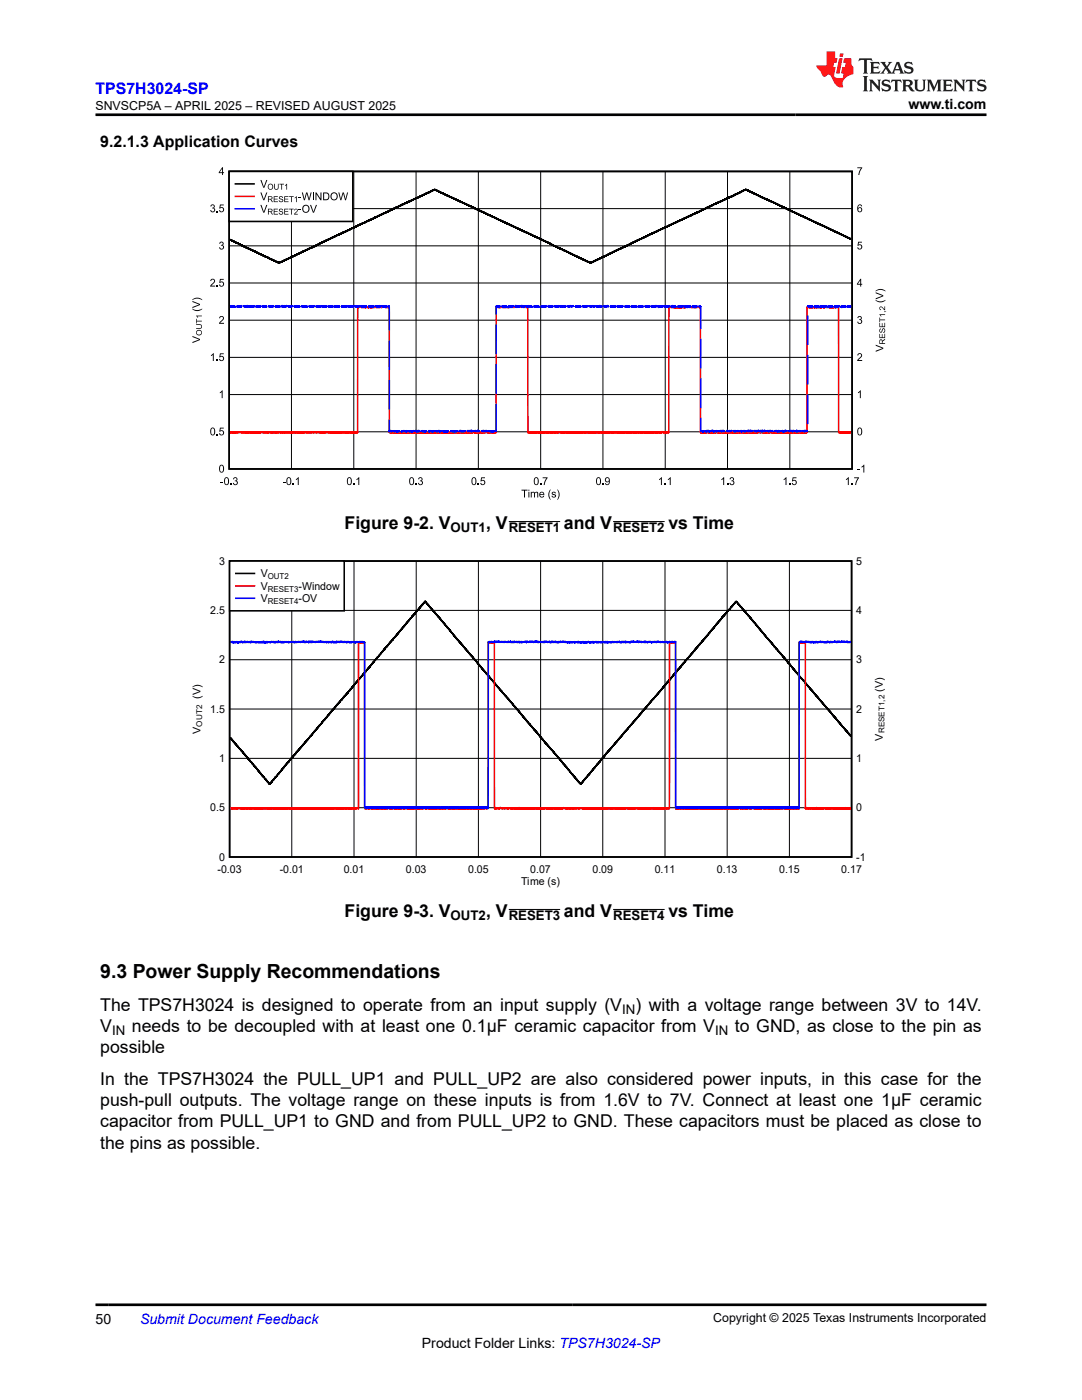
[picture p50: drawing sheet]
<svg xmlns="http://www.w3.org/2000/svg" width="216mm" height="279mm" viewBox="0 0 216 279" stroke-linecap="round" stroke-linejoin="round" font-family="sans-serif">
<defs><g id="words">
<text font-size="3.9" x="20" y="195.2">9.3 Power Supply Recommendations</text>
<g font-size="3.5">
<text x="68.8" y="105.5">Figure 9-2. V</text>
<text x="97" y="105.5">, V</text>
<text x="112.5" y="105.5">and V</text>
<text x="133.4" y="105.5">vs Time</text>
<text x="68.8" y="182.9">Figure 9-3. V</text>
<text x="97" y="182.9">, V</text>
<text x="112.5" y="182.9">and V</text>
<text x="133.4" y="182.9">vs Time</text>
<text x="20" y="201.7">The TPS7H3024 is designed to operate from an input supply (V</text>
<text x="126.8" y="201.7">) with a voltage range between 3V to 14V.</text>
<text x="20" y="205.9">V</text>
<text x="26.3" y="205.9">needs to be decoupled with at least one 0.1μF ceramic capacitor from V</text>
<text x="146.6" y="205.9">to GND, as close to the pin as</text>
<text x="20" y="210.2">possible</text>
<text x="20" y="220.7">push-pull outputs. The voltage range on these inputs is from 1.6V to 7V. Connect at least one 1μF ceramic</text>
<text x="20" y="216.5">In the TPS7H3024 the PULL_UP1 and PULL_UP2 are also considered power inputs, in this case for the</text>
<text x="20" y="225">capacitor from PULL_UP1 to GND and from PULL_UP2 to GND. These capacitors must be placed as close to</text>
<text x="20" y="229.2">the pins as possible.</text>
</g>
<text font-size="3.2" fill="#00f" x="19" y="18.7">TPS7H3024-SP</text>
<text font-size="3.2" x="20" y="29.3">9.2.1.3 Application Curves</text>
<g font-size="2.8">
<text x="181.3" y="21.8">www.ti.com</text>
<text x="19" y="264.2">50</text>
<text x="84.2" y="269">Product Folder Links: TPS7H3024-SP</text>
</g>
<text font-size="2.8" fill="#00f" x="27.9" y="264.2">Submit Document Feedback</text>
<g font-size="2.6">
<text x="89.9" y="106.2">OUT1</text>
<text x="101.5" y="106.2">RESET1</text>
<text x="122.3" y="106.2">RESET2</text>
<text x="89.9" y="183.6">OUT2</text>
<text x="101.5" y="183.6">RESET3</text>
<text x="122.3" y="183.6">RESET4</text>
<text x="124.1" y="202.4">IN</text>
<text x="22.4" y="206.6">IN</text>
<text x="142.7" y="206.6">IN</text>
</g>
<g font-size="2.5">
<text x="19" y="21.9">SNVSCP5A – APRIL 2025 – REVISED AUGUST 2025</text>
<text x="142.3" y="263.9">Copyright © 2025 Texas Instruments Incorporated</text>
</g>
<g font-size="2.2">
<text x="43.7" y="112.7">3</text>
<text x="170.9" y="112.7">5</text>
<text x="52" y="115.2">V</text>
<text x="52" y="117.7">V</text>
<text x="59.6" y="117.7">-Window</text>
<text x="42" y="122.5">2.5</text>
<text x="52" y="120.2">V</text>
<text x="59.6" y="120.2">-OV</text>
<text x="170.9" y="122.5">4</text>
<text x="43.7" y="132.4">2</text>
<text x="170.9" y="132.4">3</text>
<text x="42" y="142.2">1.5</text>
<text x="170.9" y="142.2">2</text>
<text x="43.7" y="152.1">1</text>
<text x="170.9" y="152.1">1</text>
<text x="42" y="161.9">0.5</text>
<text x="170.9" y="161.9">0</text>
<text x="43.7" y="171.7">0</text>
<text x="170.9" y="171.7">-1</text>
<text x="43.4" y="174.2">-0.03</text>
<text x="55.8" y="174.2">-0.01</text>
<text x="68.6" y="174.2">0.01</text>
<text x="81" y="174.2">0.03</text>
<text x="93.4" y="174.2">0.05</text>
<text x="104" y="176.7">Time (s)</text>
<text x="105.8" y="174.2">0.07</text>
<text x="118.2" y="174.2">0.09</text>
<text x="130.6" y="174.2">0.11</text>
<text x="143.1" y="174.2">0.13</text>
<text x="155.5" y="174.2">0.15</text>
<text x="167.9" y="174.2">0.17</text>
</g>
<g font-size="2.1">
<text x="40" y="139.5" transform="rotate(-90 40 139.5)">(V)</text>
<text x="176.1" y="138.1" transform="rotate(-90 176.1 138.1)">(V)</text>
<text x="40" y="146.4" transform="rotate(-90 40 146.4)">V</text>
<text x="176.1" y="147.8" transform="rotate(-90 176.1 147.8)">V</text>
</g>
<g font-size="1.6">
<text x="53.4" y="115.6">OUT2</text>
<text x="53.4" y="118.1">RESET</text>
<text x="58.7" y="118.1">3</text>
<text x="53.4" y="120.5">RESET</text>
<text x="58.7" y="120.5">4</text>
<text x="40.4" y="145" transform="rotate(-90 40.4 145)">OUT2</text>
<text x="176.5" y="146.4" transform="rotate(-90 176.5 146.4)">RESET1,2</text>
</g>
</g></defs>
<g fill="#000">
<path d="M171.1 33.4h.9l-.5 1.5h-.2l.1-.4 .4-.9h-.7zM38.4 59.8a1.34 1.34 0 0 1 1.9 .1 1.71 1.71 0 0 0-1.9 0zM42.1 40.9a.41 .41 0 0 1 .6 0 .41 .41 0 0 1 0 .6 .48 .48 0 0 1 0 .8 .48 .48 0 0 1-.8-.4h.2a.31 .31 0 0 0 .4 .3 .31 .31 0 0 0 .2-.4 .31 .31 0 0 0-.4-.2v-.2a.26 .26 0 0 0 .4-.2 .26 .26 0 0 0-.3-.3 .26 .26 0 0 0-.2 .3h-.2zM42.1 55.7a.53 .53 0 0 1 .8 .3 .53 .53 0 0 1-.4 .7l-.3 .3h.7v.2h-1l.3-.5a.61 .61 0 0 0 .4-.9l-.6 .3zM43.2 57h.2v.2h-.2zM43.2 42.1h.2v.2h-.2zM43.9 55.7h.8v.1h-.7v.5a.5 .5 0 0 1 .7 .2 .5 .5 0 0 1-.3 .7 .5 .5 0 0 1-.7-.4h.2a.33 .33 0 0 0 .5 .1 .33 .33 0 0 0 .1-.5 .33 .33 0 0 0-.5 0l-.3 .1zM43.9 40.8h.8v.2h-.7v.4a.5 .5 0 0 1 .7 .2 .5 .5 0 0 1-.3 .7 .5 .5 0 0 1-.7-.4h.2a.33 .33 0 0 0 .5 .2 .33 .33 0 0 0 .1-.5 .33 .33 0 0 0-.5 0h-.3zM43.9 48.3a.41 .41 0 0 1 .6 0 .41 .41 0 0 1-.1 .6 .48 .48 0 0 1 0 .9 .48 .48 0 0 1-.7-.4l.2-.1a.31 .31 0 0 0 .4 .3 .31 .31 0 0 0 .2-.4 .31 .31 0 0 0-.4-.2v-.1a.26 .26 0 0 0 .3-.2 .26 .26 0 0 0-.2-.3 .26 .26 0 0 0-.3 .3l-.2-.1zM171.2 48.2h.8v.2h-.6l-.1 .4a.5 .5 0 0 1 .7 .3 .5 .5 0 0 1-.3 .7 .5 .5 0 0 1-.6-.4h.2a.33 .33 0 0 0 .4 .1 .33 .33 0 0 0 .1-.5 .33 .33 0 0 0-.5 0h-.2zM174.7 58.3l1.5 .6v.2l-1.5 .6v-.2l1.4-.5-1.4-.5zM174.7 59.8a1.75 1.75 0 0 0 2 0 1.23 1.23 0 0 1-2 0z"/>
<path d="M174.7 58a1.34 1.34 0 0 1 2 .2 1.71 1.71 0 0 0-2 0zM39.1 64.7h.7a.46 .46 0 0 1 .5 .5 .46 .46 0 0 1-.5 .4h-.7v-.1h.7a.31 .31 0 0 0 .4-.2 .31 .31 0 0 0-.2-.4h-.9zM38.4 67l1.5 .7v.2l-1.5 .6v-.2l1.3-.5-1.3-.5zM38.4 60.1l1.5 .6v.2l-1.5 .6v-.2l1.3-.5-1.3-.5zM39.1 63.6h.2v.4h1v.2h-1v.4h-.2zM39.1 63h1.2v.1h-.9l.2 .3h-.2zM38.4 61.6a1.75 1.75 0 0 0 1.9 0 1.23 1.23 0 0 1-1.9 0zM42.1 70.9l.6-.4v1.5h-.2v-1.2l-.4 .3zM43.2 71.8h.2v.2h-.2zM43.9 70.5h.8v.2h-.7v.4a.5 .5 0 0 1 .7 .2 .5 .5 0 0 1-.3 .7 .5 .5 0 0 1-.7-.4h.2a.33 .33 0 0 0 .5 .2 .33 .33 0 0 0 .1-.5 .33 .33 0 0 0-.5 0h-.3zM43.9 78.3l.5-.4v1.6h-.2v-1.3l-.3 .3zM43.9 63.2a.53 .53 0 0 1 .8 .2 .53 .53 0 0 1-.5 .7l-.3 .3h.8v.2h-1l.2-.4a.61 .61 0 0 0 .4-1l-.6 .3z"/>
<path d="M171.2 63.2a.41 .41 0 0 1 .7 0 .41 .41 0 0 1-.1 .6 .48 .48 0 0 1 0 .8 .48 .48 0 0 1-.7-.4h.1a.31 .31 0 0 0 .4 .3 .31 .31 0 0 0 .2-.4 .31 .31 0 0 0-.4-.2v-.2a.26 .26 0 0 0 .4-.2 .26 .26 0 0 0-.3-.3 .26 .26 0 0 0-.2 .3h-.2zM171.2 78.3l.6-.4v1.6h-.2v-1.3l-.4 .3zM171.2 70.6a.53 .53 0 0 1 .8 .2 .53 .53 0 0 1-.4 .8l-.3 .3h.7v.1h-1l.3-.4a.61 .61 0 0 0 .4-.9l-.6 .2zM175.6 65.7l.2-.2v.2a.26 .26 0 0 0-.2 .3 .26 .26 0 0 0 .3 .2v-.1a.4 .4 0 0 1 .2-.5 .4 .4 0 0 1 .5 .1 .47 .47 0 0 1-.4 .7v-.1a.28 .28 0 0 0 .4-.3 .28 .28 0 0 0-.5-.2v.1a.39 .39 0 0 1-.2 .5 .39 .39 0 0 1-.5-.2 .39 .39 0 0 1 .2-.5zM174.7 68.8l1.5 .6v.2l-1.5 .6v-.2l1.4-.5-1.4-.5zM175.6 61.3a.74 .74 0 0 1 .9 .4v-.6h.1v.8l-.2-.1a.51 .51 0 0 0-.8-.4l.2 .5-.3-.2zM175.5 66.6h.1v.7h.4v-.6h.1v.6h.4v-.7h.1v.9h-1.1zM175.5 64.5h.1v.6h.4v-.6h.1v.6h.4v-.7h.1v.9h-1.1zM175.5 63.4h.1v.4h1v.1h-1v.4h-.1zM175.5 62.7h1.1v.2h-.9l.2 .3h-.1zM176.5 62.1l.3 .1-.3 .1zM43.2 86.7h.2v.2h-.2z"/>
<path d="M43.9 85.3h.8v.2h-.7v.4a.5 .5 0 0 1 .7 .3 .5 .5 0 0 1-.3 .7 .5 .5 0 0 1-.7-.4h.2a.33 .33 0 0 0 .5 .1 .33 .33 0 0 0 .1-.5 .33 .33 0 0 0-.5 0h-.3zM44 96.1h.6v.2h-.6zM46 96.6h.2v.2h-.2zM46.7 95.3a.41 .41 0 0 1 .6 0 .41 .41 0 0 1-.1 .7 .48 .48 0 0 1 0 .8 .48 .48 0 0 1-.7-.4h.2a.31 .31 0 0 0 .3 .2 .31 .31 0 0 0 .3-.4 .31 .31 0 0 0-.5-.1l.1-.2a.26 .26 0 0 0 .3-.2 .26 .26 0 0 0-.2-.3 .26 .26 0 0 0-.3 .3l-.2-.1zM56.4 96.1h.6v.2h-.6zM58.4 96.6h.2v.2h-.2zM59 95.6l.6-.4v1.6h-.2v-1.2l-.4 .2zM70.5 96.6h.2v.2h-.2zM71.1 95.6l.6-.4v1.6h-.2v-1.2l-.4 .2zM82.9 96.6h.2v.2h-.2zM83.6 95.3a.41 .41 0 0 1 .6 0 .41 .41 0 0 1-.1 .7 .48 .48 0 0 1 0 .8 .48 .48 0 0 1-.7-.4h.2a.31 .31 0 0 0 .4 .2 .31 .31 0 0 0 .2-.4 .31 .31 0 0 0-.4-.1v-.2a.26 .26 0 0 0 .3-.2 .26 .26 0 0 0-.2-.3 .26 .26 0 0 0-.3 .3l-.2-.1zM95.3 96.6h.3v.2h-.3z"/>
<path d="M96 95.3h.8v.1h-.6l-.1 .5a.5 .5 0 0 1 .7 .2 .5 .5 0 0 1-.3 .7 .5 .5 0 0 1-.7-.4h.2a.33 .33 0 0 0 .5 .1 .33 .33 0 0 0 .1-.5 .33 .33 0 0 0-.5 0l-.2 .1zM104.1 97.7h1.2v.2h-.5v1.4h-.2v-1.4h-.5zM105.9 98.2h.2v.1a.37 .37 0 0 1 .6 0l.4-.2 .2 .1 .1 1.1h-.2v-.7a.23 .23 0 0 0-.2-.3 .23 .23 0 0 0-.2 .2l-.1 .8h-.1v-.7a.25 .25 0 0 0-.4-.3 .25 .25 0 0 0-.1 .4v.6h-.2zM107.8 96.6h.2v.2h-.2zM108.3 95.3h1l-.6 1.5h-.2l.1-.4 .4-1h-.7zM109.8 97.7h.1a1.82 1.82 0 0 0 0 2 1.39 1.39 0 0 1-.1-2zM110.2 98.3l.1-.1a.42 .42 0 0 1 .6 .2l-.2 .1a.22 .22 0 0 0-.2-.2 .22 .22 0 0 0-.2 .2l.1 .1a.43 .43 0 0 1 .5 .1 .43 .43 0 0 1-.1 .6 .43 .43 0 0 1-.6-.1l-.2-.3h.2a.24 .24 0 0 0 .3 .3 .24 .24 0 0 0 .2-.3l-.1-.1a.4 .4 0 0 1-.4-.1 .4 .4 0 0 1 0-.4zM111.2 97.7a1.28 1.28 0 0 1 0 2 1.83 1.83 0 0 0 0-2zM120.2 96.6h.2v.2h-.2zM131.5 95.6l.6-.4v1.6h-.2v-1.2l-.4 .2zM132.6 96.6h.3v.2h-.3zM133.3 95.6l.5-.4v1.6h-.2v-1.2l-.3 .2z"/>
<path d="M143.9 95.6l.6-.4v1.6h-.2v-1.2l-.4 .2zM145.1 96.6h.2v.2h-.2zM145.7 95.3a.41 .41 0 0 1 .7 0 .41 .41 0 0 1-.1 .7 .48 .48 0 0 1 0 .8 .48 .48 0 0 1-.7-.4h.1a.31 .31 0 0 0 .4 .2 .31 .31 0 0 0 .2-.4 .31 .31 0 0 0-.4-.1v-.2a.26 .26 0 0 0 .4-.2 .26 .26 0 0 0-.3-.3 .26 .26 0 0 0-.2 .3l-.2-.1zM156.4 95.6l.5-.4v1.6h-.2v-1.2l-.3 .2zM157.5 96.6h.2v.2h-.2zM158.2 95.3h.7v.1h-.6l-.1 .5a.5 .5 0 0 1 .7 .2 .5 .5 0 0 1-.3 .7 .5 .5 0 0 1-.6-.4h.2a.33 .33 0 0 0 .5 .1 .33 .33 0 0 0 .1-.5 .33 .33 0 0 0-.6 0l-.2 .1zM168.8 95.6l.6-.4v1.6h-.2v-1.2l-.4 .2zM169.9 96.6h.3v.2h-.3zM170.4 95.3h1l-.6 1.5h-.2l.1-.4 .5-1h-.8zM171 93.6h.6v.2h-.6zM171.9 93.1l.6-.4v1.6h-.2v-1.2l-.4 .2z"/>
<path d="M44.3 33.4h.2v1h.2v.2h-.2v.3h-.2v-.3h-.6zM44.3 33.7l-.5 .7h.5z"/>
<path d="M171.7 55.6h.1v1h.2v.2h-.2v.4h-.1v-.4h-.7zM171.7 55.9l-.5 .7h.5z"/>
<path d="M171.2 41l.6-.2 .2 .4h-.2a.36 .36 0 0 0-.5-.2 .36 .36 0 0 0-.1 .5 .49 .49 0 0 1 .8 .2 .49 .49 0 0 1-.4 .7 .49 .49 0 0 1-.5-.5zM171.3 41.9a.33 .33 0 0 0 .6 0 .33 .33 0 0 0-.6 0z"/>
<path d="M39.1 66.4a.6 .6 0 0 1 1.2 0 .6 .6 0 0 1-1.2 0zM39.3 66.4a.43 .43 0 0 0 .8 0 .43 .43 0 0 0-.8 0z"/>
<path d="M175.5 67.8l.4-.1 .2 .3 .5-.4v.2l-.5 .5v.2h.5v.1h-1.1zM175.7 67.9l-.1 .6h.4v-.3a.2 .2 0 0 0-.1-.3 .2 .2 0 0 0-.2 0z"/>
<path d="M42.2 85.4a.55 .55 0 0 1 .6 .1 .55 .55 0 0 1 .1 .6 .55 .55 0 0 1-.5 .8 .55 .55 0 0 1-.5-.8zM42.2 85.6a.86 .86 0 0 0 .2 1.1 .82 .82 0 0 0 0-1.2z"/>
<path d="M43.9 92.8a.55 .55 0 0 1 .7 .1 .55 .55 0 0 1 .1 .6 .55 .55 0 0 1-.5 .8 .55 .55 0 0 1-.5-.8zM44 93a.86 .86 0 0 0 .2 1.2 .82 .82 0 0 0 0-1.3z"/>
<path d="M44.9 95.3a.55 .55 0 0 1 .7 .1 .55 .55 0 0 1 .1 .6 .55 .55 0 0 1-.5 .8 .55 .55 0 0 1-.5-.8zM45 95.5a.86 .86 0 0 0 .2 1.2 .82 .82 0 0 0 0-1.3z"/>
<path d="M57.4 95.3a.55 .55 0 0 1 .6 .1 .55 .55 0 0 1 .1 .6 .55 .55 0 0 1-.5 .8 .55 .55 0 0 1-.5-.8zM57.4 95.5a.86 .86 0 0 0 .2 1.2 .82 .82 0 0 0 0-1.3z"/>
<path d="M69.4 95.3a.55 .55 0 0 1 .7 .1 .55 .55 0 0 1 .1 .6 .55 .55 0 0 1-.5 .8 .55 .55 0 0 1-.5-.8zM69.5 95.5a.86 .86 0 0 0 .2 1.2 .82 .82 0 0 0 0-1.3z"/>
<path d="M81.9 95.3a.55 .55 0 0 1 .6 .1 .55 .55 0 0 1 .1 .6 .55 .55 0 0 1-.5 .8 .55 .55 0 0 1-.5-.8zM81.9 95.5a.86 .86 0 0 0 .2 1.2 .82 .82 0 0 0 0-1.3z"/>
<path d="M94.3 95.3a.55 .55 0 0 1 .6 .1 .55 .55 0 0 1 .2 .6 .55 .55 0 0 1-.5 .8 .55 .55 0 0 1-.5-.8zM94.4 95.5a.86 .86 0 0 0 .2 1.2 .82 .82 0 0 0 0-1.3z"/>
<path d="M105.4 97.7h.2v.2h-.2zM105.4 98.2h.2v1.1h-.2z"/>
<path d="M106.7 95.3a.55 .55 0 0 1 .7 .1 .55 .55 0 0 1 .1 .6 .55 .55 0 0 1-.5 .8 .55 .55 0 0 1-.5-.8zM106.8 95.5a.86 .86 0 0 0 .2 1.2 .82 .82 0 0 0 0-1.3z"/>
<path d="M107.7 98.3a.52 .52 0 0 1 .7-.1 .52 .52 0 0 1 .2 .6h-.8a.32 .32 0 0 0 .2 .3 .32 .32 0 0 0 .4-.2h.2a.56 .56 0 0 1-.8 .3 .56 .56 0 0 1-.1-.9zM107.9 98.4l-.1 .2h.6l-.2-.3z"/>
<path d="M119.2 95.3a.55 .55 0 0 1 .6 .1 .55 .55 0 0 1 .1 .6 .55 .55 0 0 1-.5 .8 .55 .55 0 0 1-.5-.8zM119.2 95.5a.86 .86 0 0 0 .2 1.2 .82 .82 0 0 0 0-1.3z"/>
<path d="M120.8 95.4a.59 .59 0 0 1 .8 0 .59 .59 0 0 1 .1 .8 .49 .49 0 0 1-.4 .6 .49 .49 0 0 1-.6-.4h.2a.35 .35 0 0 0 .5 .2 .35 .35 0 0 0 .1-.5 .48 .48 0 0 1-.7 0 .48 .48 0 0 1 0-.7zM120.8 95.7a.35 .35 0 0 0 .7 0 .35 .35 0 0 0-.7 0z"/>
<path d="M171.3 85.4a.55 .55 0 0 1 .6 .1 .55 .55 0 0 1 .1 .6 .55 .55 0 0 1-.4 .8 .55 .55 0 0 1-.5-.8zM171.3 85.6a.86 .86 0 0 0 .3 1.1 .82 .82 0 0 0 0-1.2z"/>
</g>
<path d="M45.7 34.2h124.3v59.4h-124.3zM169.7 47.7l-1.5-.8-.4-.1v-.1h-.2l-.4-.3-1.7-.6-.2-.3-.4-.1-.2-.2-.1 .1-.6-.4v.1l-.3-.2v.1v-.2h-.5l-.1-.2-.1 .1-.2-.3h-.1l-.1 .1-.4-.3h-.2l-.4-.3v.1l-.7-.5h-.4l-.7-.4v.1l-.2-.2-.5-.3-.1 .1-1.2-.7-.4-.1-.2-.2-.1 .1-.4-.3-.6-.2-.8-.5v.1l-.4-.3-.1 .1-.4-.3-.3-.2-.1 .1-.3-.2-.1 .1-.1-.2v.1l-.3-.3h-.2l-.5-.3-.1 .1-.5-.3-.6-.4v.1l-2.4-1.2-.6 .3h-.2l-.1 .2-.1-.1-.5 .4-.1-.1-.4 .2-.1 .1-.1-.1-.2 .3-.4 .1v.1v-.1l-1.9 .9-.1 .2-.3 .1-.1-.1v.1l-.1-.1-.4 .3v-.1l-.3 .3v-.1l-.1 .1v-.1l-.3 .1-1 .6-.1-.1v.1h-.1l-1.8 1v-.1l-.2 .2v-.1l-.1 .2v-.2l-.8 .5h-.4v.3l-.1-.2-.2 .3h-.4l-1.2 .7v-.1l-1 .4-.3 .3-.1-.1-.9 .5v-.1l-.1 .2v-.1l-1 .5h-.1l-.1 .2-.7 .1-.7 .5-.1-.1-.1 .2v-.1l-.3 .3-.3-.1-.8 .6-.2-.1v.1l-.5 .3v-.1l-.2 .2h-.4l-.7 .5-.1-.1v.2l-1.2 .4-.6 .5-.1-.1-.2 .2v-.2l-.6 .5-.1-.1-.1 .2v-.2l-.2 .3-.1-.2v.2h-.3v.2l-.1-.1-.9 .5-.1-.1-.9 .6h-.2l-.1 .1v-.1v.1l-1.2 .5-.3 .3-.1-.1-.6 .4-.1-.1-.2 .2-1.4 .6-.8-.6h-.4v-.1l-.1 .1-.1-.2v.1l-.3-.3v.1l-.1-.1-.1 .1v-.2v.1l-.9-.5-.1 .1-.8-.4-.1-.2v.2l-.1-.2-.2 .1-.3-.3h-.1l-.4-.3v.1v-.1l-.3-.1v.1l-.6-.4h-.2l-.1-.1h-.1l-.4-.3v.1l-.7-.4-.1 .1-.9-.6h-.1l-.4-.3-.1 .1-.6-.4-.5-.1-.2-.2-.1 .1-.5-.4-.1 .1-1.7-1-.1 .1-.4-.3v.2v-.2l-.2 .1-.1-.2-.6-.2v-.1h-.2l-.4-.2v.1l-.6-.4h-.1v-.1l-.1 .1-.1-.2-.2 .1-.6-.5v.1l-.1-.1h-.3l-.4-.3h-.2l-.1-.2-.1 .1-.1-.2-1-.3-.4-.3-.5-.1v-.2l-.1 .1-.3-.3-.2 .1-.4-.3v.1l-.6-.4-.7-.2-.1-.2-.5-.1-.5-.3v-.1l-.1 .1v-.1l-.4-.2v.1l-1.3-.7-.1 .1-.3-.3-.2 .1v-.2l-.8-.3-.1-.1h-.2l-.3-.2-1.1-.4-.5-.4h-.2l-.2-.1v.1l-.6-.5h-.4l-.1-.2-.1 .1-1.1-.6-2.1 1.1v-.1v.1l-.7 .2-.4 .3v-.1l-1.2 .7v-.1l-.2 .2v-.2l-.3 .4v-.2l-.3 .1-.3 .3-.1-.1-.7 .5-.1-.2-.1 .2v-.1l-.5 .4-.5 .2v-.1l-.2 .2v-.1l-.1 .2-.5 .1v-.1l-.3 .3h-.1l-.9 .5-.1-.1-.6 .3-.1 .2v-.1l-.7 .4-.1-.1-.5 .4h-.2l-.4 .3-1.2 .4-.2 .3-.5 .1-.3 .2-.1-.1-1.1 .7v-.1l-.3 .3h-.5l-.2 .3-1.3 .4-.1 .2h-.2l-.7 .5-1.2 .4-.1 .2-.1-.1-.7 .4v-.1l-.3 .1-.3 .3-.1-.1-.1 .2-.3 .1v-.1l-.7 .5-.1-.1v.1l-.8 .3v.2l-.1-.1-.5 .3v-.1l-.1 .2-2.8 1.2-.3 .3-.1-.1-.5 .3v-.1l-.1 .2-.1-.1-.5 .2-.4 .4v-.2l-1.8 .9-.3-.3-.1 .1-1.1-.6h-.3l-.3-.3v.1l-.5-.2v-.2l-.1 .1-.1-.1-1-.4-.3-.3-.1 .1-.6-.4v.1l-.1-.2-.1 .1v-.1l-.6-.2-.3-.2-.1 .1v-.1l-1-.5-.1 .1-.7-.5-.8-.4v.2v-.2l-1.1-.5" fill="none" stroke="#000" stroke-width=".32"/>
<g fill="none" stroke="#000" stroke-width=".2">
<path d="M58.2 34.2v59.4M70.6 34.2v59.4M83 34.2v59.4M95.4 34.2v59.4M107.9 34.2v59.4M120.3 34.2v59.4M132.7 34.2v59.4M145.2 34.2v59.4M157.6 34.2v59.4M45.7 56.5h124.3M45.7 49.1h124.3M45.7 41.6h124.3"/>
<path d="M45.7 78.7h124.3M45.7 71.3h124.3M45.7 63.9h124.3M45.7 86.2h124.3"/>
</g>
<path d="M169.7 86.3h-2.4v-25h-.5v.1l-.1-.1h-.3l-.1 .1v-.2v.1l-.4 .1-.1-.1v.1l-.1-.1-.2 .1v-.1l-.8 .1-.1-.2-.2 .2v-.1l-.5-.1-.1 .2-.1-.1-.5 .1-.1-.2-.1 .2v-.2v.2l-.2-.2-.1 .2-.3-.2v.2l-.4-.1v.1l-.1-.2-.1 .2-.1-.1-.1 .1-.2-.1v-.1l-.1 .2-.3-.1v25l-.3-.1v.2l-.1-.2-.3 .1-.1-.1v.1l-.2-.1v.2v-.2l-.2 .2v-.2l-.1 .2-.3-.2-.5 .2v-.1h-.3v-.1v.1l-.3-.1-.1 .1-.4-.1-.3 .2-.1-.2-.2 .2-.1-.2-.3 .2v-.1l-.5-.1v.2l-.2-.2v.2l-.4-.2-.1 .2-.2-.2-.1 .2-.1-.2-.5 .1v-.1v.1l-.3 .1-.1-.2-.3 .1v-.1l-.1 .1-1.4-.1-.1 .2v-.2v.2l-.2-.2-.1 .1-1-.1-.1 .1-.1-.1v.1l-.4-.1v.2l-.3-.2v.2l-.3-.2-.2 .1v-.1v.2l-.3-.2h-.5l-.1 .2v-.2l-.3 .2v-.2l-1.4 .1-.3-.1-.2 .1-.3-.1-.3 .1-1-.1-.2 .2v-.1h-.6l-.3-.1-.2 .1-.1-.1-.1 .2-.6-.2-.1 .1-.1-.1-.3 .1-.4-.1-.1 .1-.2-.1-.2 .2-.2-.2v.1l-1-.1-.1 .2-.2-.1-.2 .1-.1-25.1h-.7l-.1-.1-.1 .2v-.1l-.3 .1v-.1l-.5 .1-.5-.2-.1 .1v-.1l-.3 .2-.1-.2-.2 .2-.1-.2-.1 .2v-.1l-.2 .1-.1-.2-.1 .2-.1-.2-.2 .2v-.1l-.3 .1-.1-.2v.2l-.2-.2-.1 .2-.1-.2-.1 .2v-.1l-.1 .1-.2-.1v.1l-.2-.2v.2l-.2-.2-.3 .2-.2-.2-.1 .1h-.2l-.1 25h-1.3v-.2v.2l-.6-.1-.5 .1v-.1l-.1 .1h-.5l-.1-.1-.2 .2v-.2l-.1 .1-.1-.1-.1 .1-.6-.1v.1l-.1-.1v.1l-.1-.1-.3 .1v-.1l-.1 .2-.3-.2-.1 .1-.2-.1-.2 .1v-.1l-.2 .1-.2-.1v.2v-.2l-.1 .1-.7-.1v.2l-.1-.2-.7 .1-.1-.1v.1l-.4-.1-.2 .2v-.2l-.8 .1-.1-.1v.2v-.2l-.3 .2v-.2l-.1 .1-.6-.1v.2v-.2l-.1 .1-.6-.1-.2 .2-.2-.2-.1 .2-.3-.2-1.1 .2v-.2l-.5 .1-.5-.1v.1v-.1l-.1 .2-.2-.2-.3 .1-.1-.1-.1 .1-.1-.1-.3 .2-.3-.2-.1 .2-.2-.2-.2 .1v-.1l-.1 .2v-.2l-.3 .1-.1-.1-.2 .1v-.1l-.1 .2-.3-.2-.5 .2v-.2l-.1 .2v-.2l-.1 .1-.4 .1v-.2l-.1 .2-.2-.2v.1l-.4-.1-.3 .2-.1-.2-.1 .2-.1-.2v.1l-.6-.1-.1 .2v-.1l-.3 .1-.2-.2-.4 .2v-.2l-.2 .2-.1-.2h-.3v.1l-.4-.1-.3 .1v-.1l-.4 .1-.1-.1v.2l-.1-.2-.6 .1-.2-.1v.1l-.3-.1-.1 .2-.1-.2v.2l-.1-.2-.6 .2v-.1l-1-.1v.2v-.2l-.5 .1v-.1l-.2 .1v-.1v.2l-.1-.2-.2 .2v-.2l-.1 .2-1.1-.2-.1 .1v-25l-.1-.1v.2v-.2l-.2 .2-.2-.2v.1l-.2-.1-.1 .2-.2-.2-.2 .1-.7-.1-.3 .1-.2-.1-.1 .1-.2-.1-.2 .2v-.2l-.1 .1-.7-.1-.1 .2-.1-.2-.1 .2-.1-.2-.3 .2-.3-.2-.2 .2-.1-.1-.1 .1-.3-.2-.1 .2v-.2v.2l-.1-.2-.1 .2-.1-.2v.2l-.5-.1v25h-.6l-.1-.1v.1l-.1-.1-.7 .1v-.1l-.1 .1-.5-.1v.1l-.1-.1-.2 .1-.2-.1v.1l-.1-.1-.1 .2v-.2l-.1 .2v-.2l-.3 .2-.2-.2v.1l-.1-.1-.1 .2-.2-.2-.1 .2-.1-.2-.3 .2-.1-.2-.8 .2-.7-.2-.1 .2-.1-.2-.1 .1v-.1v.1l-.1-.1-.2 .1v-.1l-.1 .2v-.2v.1l-.3-.1v.2v-.2l-.5 .2-.2-.2-.1 .2v-.2l-.4 .1v-.1v.1l-.4-.1v.2l-.3-.2v.2l-.1-.2v.2l-.4-.1v-.1l-.1 .2-.1-.2-.1 .2-.3-.2-.4 .2-.1-.2-.4 .2-.4-.2-.2 .1v-.1v.1h-.7v-.1l-.2 .2-.4-.2-.1 .2-.1-.2-.1 .1-.4-.1v.2l-.1-.2-.4 .2-.2-.2-.1 .1-.2-.1v.2l-.1-.2v.1h-.4l-.1 .1-.3-.2-.2 .2-.2-.2-.2 .1v-.1l-.1 .1-.1-.1-.3 .2v-.2l-1 .1-.5-.1-.1 .2v-.2l-1.3 .2-.2-.1-.1 .1-.1-.1-.1 .1-.4-.2-.2 .2-.2-.2-.2 .2v-.2l-.3 .1v.1v-.1h-.2v-25l-.1 .1-.1-.1-.2 .1-.2-.2-.1 .2-.1-.2-.3 .1-.1-.1-.2 .1h-.2v.1l-.1-.2-.2 .1h-.4v.1l-.2-.1-.1 .1v-.1h-.3v-.1l-.2 .2-.5-.1-.1 .1-.2-.2-.1 .2-.2-.1v.1v-.2l-.3 .2-.2-.1v.1v-.1l-.1 .1v-.1h-.2l-.1-.1v.2l-.3-.1-.1 .1-.2-.2-.1 .1-.3-.1-.1 .2-.1-.2-.1 25.1v-.1l-.3 .1v-.1l-.1 .2-.1-.2-.2 .2-.3-.2-.1 .2v-.2l-.2 .2-.2-.2-.5 .2-.1-.2v.1l-.2-.1-.7 .1-.1-.1v.1l-.1-.1-.3 .2v-.2l-.2 .2v-.1l-.4-.1v.2l-.1-.2-.2 .1-.4-.1-.1 .2-.2-.2-.1 .2v-.1l-.1 .1-.3-.2v.1l-.3-.1-.1 .1-.2-.1-.4 .2-.3-.2-.1 .2v-.2v.2l-.1-.2-.1 .2-.3-.2v.1v-.1l-.3 .1v-.1l-.3 .2-.5-.2v.1l-.2-.1v.1l-.2-.1-.2 .1v-.1l-.1 .1v-.1l-.2 .1-.3-.1v.1l-.1-.1-.1 .2-.3-.2v.1h-.6v-.1l-.2 .1-.1-.1-.1 .2-.1-.2-.2 .1-.1-.1v.2l-.2-.2h-.3l-.1 .2-.1-.2-1 .1v-.1l-.1 .1h-.6v-.1l-.1 .1-.1-.1v.1l-.1-.1-.2 .1v-.1l-.3 .1-.8-.1v.1v-.1l-.1 .1-.1-.1-.1 .1-.1-.1-.1 .2v-.2v.1l-.8-.1-.1 .1-.3-.1v.2l-.5-.2v.1l-.1-.1-.1 .2-.1-.2-.4 .1v-.1l-.3 .1v-.1v.1l-.1-.1v.1l-.4-.1-.1 .1v-.1v.2l-.1-.2-.1 .2-.2-.2v.1l-.2-.1-.7 .1-.1-.1-.1 .1h-.3v.1l-.3-.2-.1 .1-.4-.1v.2l-.1-.2-.1 .2v-.2v.2l-.1-.2v.1l-.2-.1-.2 .1-.2-.1-.2 .1-.1-.1-.1 .1-.4-.1v.1l-.3-.1-.2 .1-.2-.1-.1 .2v-.2v.1h-.5v-.1l-.1 .1v-.1l-.1 .2-.1-.1" fill="none" stroke="#f00" stroke-width=".32"/>
<g fill="none" stroke="#00f" stroke-width=".32">
<path d="M45.9 61.2l.1-.1v.2l.2-.2 .1 .2 .1-.2 .1 .2 .2-.2 .2 .1v-.1v.2M47.3 61.1l.1 .2 .1-.2 .1 .2v-.2v.1l.2-.1v.2l.1-.2 .1 .1 .1-.1 .1 .1v-.2l.1 .1M48.6 61.1l.1 .1 .1-.1v.1v-.1l.2 .1v-.2v.2l.1-.1v.1l.1-.2 .2 .2v-.2v.2l.1-.2 .1 .1M49.8 61.1l.1 .1v-.1l.1 .2v-.2l.2 .1 .1-.1v.1l.2-.2v.2l.1-.2v.3l.1-.2v.1M51.1 61.1l.1 .2 .1-.2 .1 .1v-.2l.1 .2v-.2l.1 .3 .1-.2 .1 .1v-.1l.1 .1 .1-.1M53.3 61.1l-.1 .2-.1-.2v.2l-.1-.2v.2l-.2-.2v.1l-.2-.1-.1 .1v-.2l-.1 .2v-.2l-.1 .2M54.6 61.1l-.1 .2v-.2l-.2 .1v-.1l-.1 .2v-.2l-.2 .2v-.2l-.1 .1-.1-.1v.2v-.2v.1l-.1-.2-.1 .2v-.1M54.9 61.2l.1-.1v.1v-.1v.2l.1-.2 .1 .1 .1-.2v.3l.2-.3 .1 .3 .1-.2 .1 .2v-.2l.1 .1M57.2 61.1l-.1 .1v-.1l-.3 .1v-.2l-.1 .2v-.2l-.1 .2v-.2v.3v-.3l-.2 .2v-.1l-.1 .1v-.2l-.2 .2M57.5 61v.2l.1-.1 .1 .1 .1-.1 .3 .1 .2-.2v.2v-.2l.1 .1M59.9 61.2h-.2v-.1l-.2 .2-.1-.2-.1 .1v-.1l-.1 .2v-.2l-.1 .2v-.2l-.1 .2v-.2v.1l-.2-.1v.1M60.2 61.2l.1-.1 .1 .1v-.1l.2 .1 .1-.1v.1l.1-.1 .1 .2v-.3l.1 .2 .2-.1 .1 .1"/>
<path d="M61.7 61.1l.2 .1v-.1v.1l.2-.1 .1 .2 .1-.3 .1 .2 .1-.1v.2l.1-.3v.3l.1-.2M63 61.2l.1-.1v.1v-.1l.1 .1v-.1l.1 .2 .1-.3 .1 .2 .1-.1 .1 .2 .2-.2v.1M64.2 61.1l.1 .1 .1-.2v.2l.1-.1v.1l.1-.1 .2 .1 .1-.2 .1 .2v-.2l.1 .3 .1-.2M66.5 61.1l-.2 .2v-.3l-.2 .3v-.2l-.2 .2v-.2v.2l-.1-.2-.2 .2v-.2h-.1M67.8 61.1l-.1 .1v-.2l-.1 .3-.1-.2v.2l-.2-.3v.3v-.2l-.2 .1-.1-.2v.2l-.1-.1v.2l-.1-.2-.1 .1M69.3 61.1l-.2 .1v-.2l-.1 .3-.2-.2-.1 .1-.1-.1-.1 .1-.1-.1v.1l-.1-.2-.1 .2M70.6 61.2l-.2-.1v.1v-.2l-.1 .2v-.2v.2l-.1-.2v.2l-.1-.2-.1 .2v-.2l-.2 .2-.1-.1-.2 .1M71.7 61.1l-.2 .2v-.2v.1l-.1-.1v.2l-.1-.3-.1 .2-.1-.2v.3l-.1-.3v.2v-.2v.2l-.1-.1M72 61.1l.1 .1v-.2v.2l.1-.2 .2 .2 .1-.1v.2v-.2l.3 .1v-.2v.3l.1-.2 .1 .2v-.2v.1l.1-.1 .1 .1M74.6 61.1l-.1 .1v-.1l-.1 .1v-.1l-.1 .1v-.2v.2l-.2-.1-.1 .2v-.2h-.1l-.1 .2v-.2l-.2 .1v-.1v.2M75 61.1l.2 .2 .1-.2 .1 .1v-.1l.1 .1v-.1l.1 .1 .1-.2 .1 .2v-.1l.1 .1M76.2 61.1l.2 .1v-.2v.2l.1-.1 .2 .1v-.1v.2l.1-.2v.2v-.2l.1 .2v-.2l.1 .1 .1-.1v.1v-.1v.1l.1-.1"/>
<path d="M77.5 61.1l.1-.1v.3l.1-.2v4.9M77.7 67.9v6M77.7 75.8v6M99 72.7v5.9M99 64.8v5.9M99.8 61.1l-.3 .2v-.3l-.2 .3-.1-.3-.1 .3v-.2v.1l-.1-.1v1.7M100.2 61.1v.1l.1-.1 .1 .1v-.1l.1 .1v-.1v.2v-.2l.1 .2v-.3l.1 .2v-.2l.1 .3v-.3l.1 .3 .2-.2v.2M101.5 61.2v-.2v.3l.1-.2v.2l.1-.2 .1 .2v-.2l.2 .2 .1-.2v.2l.1-.2 .2 .1M102.8 61.2v-.1l.1 .2v-.3v.2l.2-.1 .1 .1v-.2l.2 .2v-.2l.1 .2 .1-.2 .1 .2M103.9 61.1v-.1l.2 .2v-.2l.1 .2 .1-.1 .1 .1v-.1l.1 .2 .1-.2 .1 .1v-.2l.1 .2M105.1 61.1v.1l.2-.1 .1 .1 .1-.2v.2l.2-.2v.2l.1-.1 .1 .1v-.2v.2l.1-.1 .1 .2 .1-.1M107.6 61.2h-.2v-.1v.1l-.1-.1v.2l-.2-.3-.1 .3-.2-.2-.1 .2v-.2v.2l-.1-.2v.1"/>
<path d="M107.9 61.2l.1-.1 .1 .1 .1-.1v.2v-.2l.2 .2 .2-.3 .1 .2 .1-.1 .1 .1v-.1l.1 .1M110.3 61.1v.1l-.1-.2-.1 .3v-.3l-.1 .3v-.2v.1l-.2-.1v.2v-.3v.2l-.2-.2v.2v-.1l-.1 .1-.1-.2v.2M111.6 61.1l-.1 .1v-.2l-.1 .2v-.2v.2l-.2-.1-.1 .1-.1-.2-.1 .2-.1-.1-.1 .1v-.1M111.8 61.1v.1l.1-.2v.2l.2-.2 .1 .2 .3-.2 .1 .2v-.2l.1 .2v-.2v.3l.1-.2 .1 .1M113.3 61.1l.1 .2v-.3l.1 .2 .3-.2v.2v-.2l.1 .2 .3-.2v.2v-.2l.1 .2v-.2l.1 .1M115.9 61.2l-.2-.2-.1 .2-.1-.2v.2l-.2-.1v.1l-.1-.1-.1 .1v-.1v.1l-.2-.1v.1v-.1l-.1 .1M117.2 61.1l-.1 .1-.2-.2-.2 .2v-.1l-.1 .1-.1-.1v.1v-.1l-.1 .1-.1-.1M117.5 61l.2 .2 .1-.2 .1 .2v-.1l.3 .1 .1-.2 .2 .2v-.1l.1 .1v-.1v.1l.2-.1M119 61.1l.2 .2v-.2l.2 .2v-.2l.2 .1v-.2l.1 .2 .1-.2v.3l.2-.3 .1 .2M120.4 61.1l.1 .1v-.2l.1 .2v-.1l.1 .1v-.1l.1 .2v-.3l.1 .2 .1-.1 .1 .1v-.2l.1 .2v-.2v.1h.3M121.9 61.1v.2v-.2v.1l.1-.1 .2 .1 .1-.1v.2v-.3l.1 .3 .1-.2v.1l.1-.1 .2 .2v-.2l.1 .1M124.3 61.1l-.2 .1-.1-.2v.2l-.1-.1-.1 .2-.2-.2-.1 .2v-.2l-.1 .1-.2-.2v.2"/>
<path d="M124.7 61.2l.2-.1 .1 .1 .1-.2v.2l.1-.2v.2v-.2l.1 .2 .1-.1 .1 .1v-.1v.2l.1-.3v.2M127 61.2l-.1 .1v-.2l-.1 .2-.2-.1v.1l-.1-.3v.3l-.2-.2v.2l-.2-.2-.2 .1M128.3 61.2l-.1-.1v.1l-.1-.1v.2l-.1-.2v.2v-.2v.2l-.1-.2-.2 .1v-.1v.2l-.1-.2v.2l-.1-.2-.2 .1M129.7 61.1l-.2 .1v-.1l-.1 .2v-.2l-.1 .2v-.2l-.1 .1-.1-.1-.2 .1v-.1v.2v-.2l-.1 .2-.1-.2v.1M130.1 61.1l.1 .1v-.2l.2 .2v-.1v.1l.1-.2 .1 .3v-.2l.2 .2 .1-.3 .1 .2M132.3 61.1l-.4 .1-.2-.2-.1 .2-.1-.2-.1 .4v-.3v.1v-.1h-.1M132.6 61.1v.2l.2-.3v.3l.1-.3 .1 .2v-.1l.2 .1 .1-.1 .1 .2v-.2l.1 .1M133.9 61.1l.2 .1 .1-.2 .1 .2v-.1l.1 .2v-.3l.1 .3 .1-.2v.1v-.1l.1 .2v-.2l.1 .2 .1-.1M136.3 61.2l-.1-.1v.1l-.1-.1v.2v-.2l-.1 .2-.1-.2v.2v-.2l-.3 .2v-.2l-.1 .2-.1-.2v.2l-.1-.2v.1M137.7 61.2l-.1-.1v.2l-.1-.2-.2 .1v-.1l-.1 .2-.1-.2-.1 .1v-.1l-.1 .1-.1-.1v.2v-.2l-.1 .2-.1-.1M139.1 61.1l-.1 .1v-.1v.1l-.1-.1-.1 .2v-.2l-.1 .2-.1-.2v.1l-.2-.1-.1 .1v-.2v.2v-.1v.1v-.1l-.2 .1M139.5 61.2h.3v4.4"/>
<path d="M139.8 67.6v5.9M139.8 75.5v5.9M161.1 78.7v6M161.2 70.8v5.9M161.2 62.9v5.9M161.2 61.1v-.1l.2 .2 .1-.1v.2l.1-.3 .2 .2v-.1l.1 .2v-.2l.3 .1M163.5 61.2l-.1 .1-.2-.2-.1 .2v-.2l-.1 .2-.1-.2v.1v-.1l-.1 .3v-.3v.2l-.1-.2-.2 .1M164.9 61.1h-.2l-.1 .1-.1-.2-.1 .2-.1-.1v.2l-.1-.2-.1 .2-.1-.2v.1l-.1-.1-.1 .2v-.2v.1M165.2 61.2h.2v-.1v.2v-.2l.1 .2 .2-.2v.2l.1-.2v.2l.1-.2v.2v-.2l.1 .2v-.2l.2 .2M167.5 61.1l-.1 .1-.1-.2v.2l-.1-.2-.1 .3-.1-.2v.1v-.1v.1l-.1-.1-.1 .1v-.1l-.1 .2-.1-.2-.1 .1M167.8 61.1v.2l.1-.2 .1 .3v-.3v.2v-.2v.2l.2-.2 .2 .2v-.2v.2l.2-.2 .1 .2v-.2M169 61.1l.1 .2 .1-.2 .1 .2 .1-.2 .1 .1 .1-.1v.2v-.1l.1 .1v-.2l.2 .1"/>
<path d="M77.7 83.7v2.4v-.2l.1 .2v-.1l.1 .1v-.2l.2 .2v-.1v.1l.1-.1M79.7 86.1l-.3-.1v.1v-.1l-.1 .1-.1-.1v.2l-.1-.2-.1 .2v-.2l-.2 .1v-.1v.1l-.1-.1-.2 .1M81.2 85.9v.2l-.1-.1v.1l-.1-.1-.1 .1-.2-.1-.1 .1v-.2l-.1 .2-.2-.1-.1 .2v-.2l-.1 .1M81.5 86.1l.1 .1v-.2l.1 .1 .1-.1 .1 .1 .1-.1 .1 .1v-.1v.2l.1-.2v.1l.1-.1 .1 .1 .1-.2 .1 .2M83.8 86l-.1 .1-.1-.2-.1 .2v-.2v.2l-.1-.2v.2v-.1l-.2 .1v-.2l-.1 .3-.1-.3v.2l-.1-.2-.1 .2M84.1 86l.1-.1 .2 .2 .1-.1v.1v-.1l.1 .1 .1-.1v.2v-.2l.3 .1 .1-.1v.1M86.6 86.1h-.1l-.1-.1-.2 .2v-.2l-.1 .1-.2-.1v.1l-.1-.2-.1 .2v-.1v.1l-.1-.2-.1 .2M86.9 86l.1 .1 .1-.1v.1l.2-.1v.2l.2-.3 .1 .2v-.2l.1 .2 .1-.1 .1 .1v-.1l.1 .1M89.5 86.1l-.1-.1-.1 .2-.1-.2v.1l-.2-.1-.1 .2v-.2l-.2 .2v-.2l-.1 .1-.1-.1v.1l-.1-.1v.1M89.9 86v.1l.2-.1 .1 .1v-.1l.2 .1 .1-.1 .1 .2 .1-.2 .1 .2v-.2l.3 .1 .1-.1M92.8 86.1l-.1-.1-.1 .1v-.1l-.1 .1-.2-.1-.2 .1-.2-.2-.1 .2v-.2l-.1 .2h-.1M94.2 86v.1l-.2-.2v.2v-.2l-.1 .2v-.2v.2l-.2-.2-.1 .2v-.2v.2l-.1-.1-.1 .1v-.2l-.1 .2"/>
<path d="M94.6 86.1l.1-.1 .1 .1 .1-.2 .2 .2 .1-.1v.1l.1-.2 .1 .2v-.1l.1 .1v-.1v.1l.1-.1 .1 .1M97.2 86.1h-.1v-.2l-.2 .2v-.2l-.1 .2-.1-.1-.2 .1v-.2v.2l-.1-.2v.2l-.1-.2v.2v-.1l-.2 .1M97.6 86l.2 .1 .2-.1v.2l.1-.2 .2 .1v-.1l.1 .2v-.2l.1 .2 .1-.2M99 80.6l-.1 5.5M139.8 83.4v2.6l.3 .1v-.1v.2l.1-.2v.2v-.2l.1 .1 .1-.1M141.7 86v.2l-.1-.2-.2 .1v-.2l-.1 .2-.2-.2v.3l-.1-.3v.2l-.1-.1v.1l-.1-.1h-.1M142 86l.1 .1v-.3v.3l.1-.2 .1 .2v-.2l.1 .2 .1-.1v.1l.2-.1 .2 .1 .1-.2 .1 .2M143.5 86h.1v.1v-.2l.1 .2 .1-.1v.1l.1-.2 .1 .3 .3-.3 .1 .2 .2-.1v.1M146 86l-.1-.1v.2l-.1-.2-.1 .2v-.1l-.1 .1v-.2l-.1 .2v-.1l-.2 .1-.1-.1v.1l-.1-.2v.2v-.1l-.1 .1M147.4 86l-.1 .1v-.1v.1l-.1-.2-.1 .2v-.1l-.3 .1-.1-.1v.1v-.2l-.1 .2-.2-.1M148.9 86l-.1 .1v-.1l-.2 .1v-.2v.3l-.1-.2v.1l-.1-.2-.1 .2-.1-.1v.1l-.2-.1v.2l-.1-.3v.3l-.1-.2M150.1 86l-.1-.1v.2l-.1-.2v.2l-.1-.2v.2l-.1-.3-.1 .3v-.2l-.2 .2v-.2l-.1 .2v-.2l-.1 .2v-.2l-.1 .2"/>
<path d="M150.5 85.9l.1 .2v-.1l.1 .1 .1-.1v.1l.1-.2v.2l.1-.1v.1l.1-.2v.2l.2-.2v.2v-.2l.1 .2v-.2l.1 .2M152.7 85.9v.2l-.1-.2v.2v-.2l-.1 .2-.2-.2v.2l-.1-.2-.1 .3v-.2l-.1 .1-.1-.2v.2v-.1h-.1M153.1 86l.2 .1 .1-.1v.1l.1-.2 .1 .2 .2-.2v.2v-.2l.1 .2v-.1l.2 .1v-.2l.1 .2M154.6 86l.2 .1v-.2l.1 .2 .1-.2v.2l.1-.1 .1 .1 .1-.2v.2l.1-.1v.1v-.1l.1 .1 .1-.2v.2M157 86l-.2 .1-.1-.2-.1 .2v-.2l-.1 .2-.2-.1v.2l-.2-.3v.2v-.2v.2l-.1-.1-.1 .1M158.4 86.1v-.2l-.1 .2v-.2l-.1 .2v-.2l-.1 .2-.1-.2-.1 .2-.1-.2v.2v-.2v.1l-.1-.1-.2 .2v-.1l-.1 .1M158.8 86v.2l.2-.3v.2v-.2l.1 .2 .1-.2v.2l.2-.1 .1 .1 .1-.2 .1 .2M161.1 86.1l-.1-.1v.1l-.2-.2v.2v-.2l-.1 .2-.1-.2-.1 .2-.1-.2-.1 .2-.1-.1-.1 .1v-.2v.2"/>
</g>
<path d="M45.7 34.2h24.7v10h-24.7z" fill-rule="evenodd" fill="#fff"/>
<path d="M45.7 34.2h24.7v10h-24.7zM47 36.7h3.7M45.8 112h124.1v59h-124.1zM169.8 146.9l-3.2-3.7v.1l-.1-.3v.1l-.1-.2v.1l-1.8-2.2-.1 .1-.1-.3v.1l-.1-.2v.1l-.8-1.1-.1 .1-.4-.7-.1 .1-.6-.9-.2-.2v.1l-.2-.4v.2l-1.2-1.5v.1l-.4-.7-.1 .1-.3-.4-1.2-1.5v.2l-1-1.5v.1l-.5-.5-.2-.4v.1l-.2-.1-.2-.5v.2l-.1-.3h-.2l-2.3-2.9v.2v-.3l-.1 .1-1.1-1.3v.1l-.3-.6v.1l-1.3-1.7-.1 .2-1.2-1.7v.2l-.7-1v.2l-.3-.3v-.3l-.1 .1-.2-.3v.1l-.4-.5-.3-.5v.1l-.1-.2-.1 .1-.8-1.1-1.9 2.3v-.2v.2v-.1l-.9 1v-.1l-.2 .5v-.1l-.8 1v-.1l-.2 .3v-.1l-.4 .7-.4 .2-1.8 2.4v-.1l-.1 .1h-.1v.2v-.1l-.1 .2-.7 .6-.6 .9v-.1l-.1 .3v-.2l-.1 .2v-.1l-.3 .6-.9 .8v.2v-.1l-1.1 1.4-.1-.1-.3 .5v-.1l-.8 1.2-.5 .4v-.1l-.3 .5-.3 .3v-.1l-.2 .5v-.2l-.3 .5-.1-.1-.7 .9-.3 .6-.1-.2-4 4.8v-.1l-.1 .3v-.1l-1.2 1.5h-.1l-.2 .3v-.1l-.1 .3-.1-.1-.3 .5v-.1l-2.1 2.5v-.1l-.2 .4v-.1l-.1 .3-.1-.1-.1 .2v-.1l-.3 .6-.1-.1-.2 .4-.1-.1v.2l-.1-.2-.4 .7-.5 .6v-.2l-.2 .4-.2 .3v-.1l-.7 .9-.1-.1-.9 1.4-.1-.1-.4 .5v-.1l-.4 .8-.2-.1-.1 .3v-.1l-.1 .3-.1-.2v.3v-.1l-.4 .5v-.1l-.2 .5-.1-.1-.8 1.1-.1-.1-.5 .8h-.1l-.3 .3-1.5-1.8v.1v-.3l-.2 .1-.3-.6v.1l-.2-.4v.1l-.1-.2h-.1l-.3-.5-.1-.1-.1 .1-.1-.3v.1l-.4-.5v.1l-.4-.7-.1 .1v-.2l-.1 .1v-.1l-.1-.3-.2-.2v.1l-.6-.7v.1l-.3-.6-1.2-1.2-.1-.3-.2-.1v.1l-.2-.3v.1l-.7-1-.1 .1-.1-.3v.1l-.2-.4-.1 .1-.6-.9v.1l-2-2.5-.1 .2-.6-.9v.2l-.1-.4v.2l-.6-.9v.1l-.1-.3-.1 .2-.3-.7-.1 .1-.2-.4h-.2l-.2-.4v.1l-.3-.5-.1 .1-1.1-1.4-.1-.2v.2l-1.4-1.8-.7-.7-.6-.9v.1l-.2-.2h-.1l-.2-.4v.1l-.2-.4-.1 .1-2.3-2.9-.4-.3v-.1h-.1l-.1-.3-.5-.6v.2l-.2-.4-.1 .1v-.2l-1.2-1.4v.2l-.6-.9v.1l-.4-.6-.2-.2v.1l-.1-.2h-.1l-1.5-2v.1l-.2-.3-.2-.1-1.5-2-.3-.2-.1-.2v.1l-.9-1.1v.1l-1.5-1.9-.6 .7-.1-.1-.1 .3v-.2l-.3 .6-.1-.1v.2v-.1l-1 1.3v-.1l-.8 1v-.2l-.1 .3-.5 .5-.1 .3v-.2l-.1 .3-.1-.1-.3 .5v-.1l-.2 .4-.2 .1v-.1l-.1 .3-.4 .5v-.1l-.9 1.2-.1-.1-.3 .4-.1 .2-1.6 1.8v.3l-.1-.3-.1 .3-.5 .5-.5 .8-.4 .4v-.2l-.1 .3-.3 .2-1 1.5-.1-.1-.8 1.1v-.2l-1 1.3v-.1l-.8 1.1-.1-.1-.4 .7v-.2l-.9 1.3-.1-.1-.3 .5-.3 .2v.2l-.3 .2v-.1l-.5 .7v-.1v.2v-.2l-.7 1v-.1l-.1 .2-.1-.1v.2h-.1l-.5 .7v-.1l-.3 .4h-.1l-.8 1.1-.1-.1-.2 .6-.1-.2-.4 .6h-.1l-.1 .2v-.1l-.8 1.1-.1-.1-.1 .3v-.1l-1.4 1.9-.1-.1-.5 .8-.1-.2v.3l-.1-.1-.1 .3v-.2l-1.9 2.4-.1-.1-.1 .4-.1-.1-.1 .2h-.1v.1h-.1l-.6 .8v-.1l-.2 .4v-.1l-.2 .4v-.1l-.1 .2v-.1l-.5 .4-.2 .5v-.1l-3.1 3.7-7.8-9.3" fill="none" stroke="#000" stroke-width=".32"/>
<g fill="#000">
<path d="M52 35.9h.2l.4 1.4 .5-1.4h.2l-.6 1.6h-.2zM52 38.4h.2l.4 1.4 .5-1.4h.2l-.6 1.6h-.2zM54.7 36.7h.2v.6a.3 .3 0 0 0 .2 .4 .3 .3 0 0 0 .3-.2v-.8h.2v.6a.45 .45 0 0 1-.5 .6 .45 .45 0 0 1-.4-.6zM55.8 39.2a.45 .45 0 0 1 .7 .3h-.2a.25 .25 0 0 0-.2-.2 .25 .25 0 0 0-.2 .3 .44 .44 0 0 1 .6 .3 .44 .44 0 0 1-.3 .5 .44 .44 0 0 1-.5-.2l-.1-.2 .4 .2h.3l.1-.2-.2-.2a.38 .38 0 0 1-.5-.1 .38 .38 0 0 1 .1-.5zM55.8 36.7h.9v.1h-.4v1h-.2v-1h-.3zM56.9 37l.4-.3v1.1h-.2v-.9l-.2 .2zM59.6 39.3h.5v.2h-.5zM60.2 38.4h.2l.3 1.3 .4-1.3h.2l.4 1.3 .3-1.3h.2l-.4 1.6h-.2l-.4-1.4-.4 1.4h-.2zM62.4 38.4h.2v1.6h-.2zM63 38.4h.2l.7 1.2v-1.2h.2v1.6h-.2l-.8-1.3v1.3h-.1zM67.5 38.4h.2l.3 1.3 .4-1.3h.2l.3 1.3 .4-1.3h.2l-.5 1.6h-.2l-.3-1.4-.4 1.4h-.2zM52 40.9h.2l.4 1.4 .5-1.4h.2l-.6 1.6h-.2z"/>
<path d="M54.6 39.2h.8v.1h-.6v.4h.6v.1h-.6v.4h.7v.1h-.9zM54.6 41.7h.8v.1h-.6v.4h.6v.1h-.6v.4h.7v.1h-.9zM55.8 41.7a.45 .45 0 0 1 .7 .3h-.2a.25 .25 0 0 0-.2-.3 .25 .25 0 0 0-.2 .4 .44 .44 0 0 1 .6 .2 .44 .44 0 0 1-.3 .6 .44 .44 0 0 1-.5-.2l-.1-.3 .4 .3 .3-.1 .1-.1-.2-.2a.38 .38 0 0 1-.5-.1 .38 .38 0 0 1 .1-.5zM56.7 39.2h.8v.1h-.6v.4h.6v.1h-.6v.4h.7v.1h-.9zM56.7 41.7h.8v.1h-.6v.4h.6v.1h-.6v.4h.7v.1h-.9zM57.7 39.2h.9v.1h-.4v1h-.1v-1h-.4zM57.7 41.7h.9v.1h-.4v1h-.1v-1h-.4zM58.8 39.5l.4-.3v1.1h-.1v-.9l-.3 .2zM58.8 41.7a.39 .39 0 0 1 .6 .2 .39 .39 0 0 1-.3 .6l-.2 .2h.5v.1h-.7l.1-.2a.54 .54 0 0 0 .4-.8l-.5 .2zM59.6 41.8h.5v.2h-.5zM61.9 40.9h.2l.4 1.4 .5-1.4h.2l-.5 1.6h-.3z"/>
<path d="M53.4 37.3a.6 .6 0 0 1 1.2 0 .6 .6 0 0 1-1.2 0zM53.6 37.3a.43 .43 0 0 0 .8 0 .43 .43 0 0 0-.8 0z"/>
<path d="M64.5 38.4h.5a.78 .78 0 0 1 .7 .8 .78 .78 0 0 1-.7 .8h-.5zM64.7 38.6v1.2a.63 .63 0 0 0 .8-.6 .63 .63 0 0 0-.8-.6z"/>
<path d="M65.9 39.2a.8 .8 0 0 1 1.6 0 .8 .8 0 0 1-1.6 0zM66.3 38.7a.57 .57 0 0 0 0 1 .57 .57 0 0 0 .9-.5 .52 .52 0 0 0-.3-.6 .52 .52 0 0 0-.6 .1z"/>
<path d="M53.5 39.2h.5a.32 .32 0 0 1 .4 .2 .32 .32 0 0 1-.3 .4l.4 .5h-.2l-.5-.5h-.2v.5h-.1zM53.6 39.3v.4h.3a.2 .2 0 0 0 .3-.2 .2 .2 0 0 0-.2-.2z"/>
<path d="M53.5 41.7h.5a.32 .32 0 0 1 .4 .2 .32 .32 0 0 1-.3 .4l.4 .5h-.2l-.4-.5h-.3v.5h-.1zM53.6 41.8v.4h.3a.2 .2 0 0 0 .3-.2 .2 .2 0 0 0-.2-.2z"/>
<path d="M60.3 41.7a.8 .8 0 0 1 1.6 0 .8 .8 0 0 1-1.6 0zM60.7 41.2a.57 .57 0 0 0 0 1 .57 .57 0 0 0 .9-.5 .52 .52 0 0 0-.3-.6 .52 .52 0 0 0-.6 .1z"/>
</g>
<path d="M47 39.2h3.7M46 161.3v-.1l.2 .2 .2-.2v.2l.2-.2 .1 .2 .3-.2 .1 .2v-.2l.1 .2 .1-.2v.2l.1-.2 .1 .2 .1-.2 .1 .1v-.1l.2 .1 .1-.1 .1 .2v-.2l.1 .2 .1-.2v.2l.1-.2 .1 .2v-.2l.1 .2 .2-.2v.2l.1-.2 .1 .2 .1-.2v.2l.2-.1v.1l.1-.2v.2l.1-.2v.2l.2-.2 .2 .2v-.2l.2 .2 .2-.1 .2 .1 .1-.2 .2 .2v-.2l.1 .2 .2-.2v.3l.1-.3v.2l.1-.2 .2 .2 .1-.2v.2l.1-.2v.2l.1-.2 .1 .2v-.2l.1 .2v-.2l.1 .2 .1-.2 .1 .2 .1-.1 .1 .1v-.2l.2 .2v-.2l.2 .2v-.2v.2l.1-.2 .2 .2 .1-.2 .1 .2v-.2l.1 .2v-.1l.1 .1 .1-.1v.1l.1-.2v.2l.1-.2 .1 .2v-.2l.1 .2 .1-.2 .1 .2v-.2v.2l.2-.1 .1 .1 .2-.2v.2v-.2l.1 .2v-.2l.1 .2v-.2l.1 .2v-.2l.1 .2v-.2l.1 .2 .2-.2v.2l.1-.2v.2l.1-.2 .1 .2v-.2l.3 .2v-.2l.1 .2 .2-.2 .1 .2v-.1l.1 .1 .2-.2v.2l.1-.1v.1l.2-.1 .1 .1 .1-.2 .1 .2 .1-.2 .2 .2v-.1l.1 .1 .1-.2 .1 .2 .1-.2 .2 .2v-.2l.1 .2 .2-.1v.1l.1-.2 .1 .2 .2-.1v.1v-.2l.1 .2 .2-.2 .1 .2 .1-.1 .3 .1v-.1v.1l.3-.1v.1l.2-.2v.2l.1-.2v.2v-.1l.2 .1 .1-.2v.2v-.2l.1 .2v-.2l.1 .2 .1-.2 .1 .2 .1-.2v.2v-.2l.2 .2v-.1l.1 .1v-.1l.2 .1 .1-.2 .1 .2 .1-.2v.2l.1-.2 .1 .2 .2-.2v.2l.1-.1v.1l.2-.2 .1 .2v-.2l.1 .2 .2-.2 .1 .2v-.2l.2 .3v-.2l.2 .1v-.2l.2 .2 .1-.2 .1 .2 .1-.1v.1l.4-.1 .2 .1v-.2l.1 .2 .1-.2v.2l.1-.2 .1 .2 .1-.2v.2l.2-.1 .1 .1 .1-.2v.3v-.2l.1 .1 .1-.2v.2l.1-.2 .1 .2v-.2v.2l.1-.2 .1 .2 .1-.2 .2 .2 .1-.2 .1 .2 .1-.2v.2l.3-.2 .1 .3v-.2l.1 .1 .1-.2v.2l.1-.2 .1 .2 .2-.2 .1 .2v-.1v.1l.1-.1 .2 .1 .1-.2v.2l.2-.2 .1 .2v-.2l.1 .2 .1-.2 .2 .2v-.2l.2 .2v-.2l.1 .2 .2-.1 .1 .1 .1-.2 .1 .2v-.1l.1 .1 .2-.2 .1 .2v-.2l.1 .2 .1-.2 .2 .2v-.2l.2 .2v-.2l.1 .2 .1-.2 .1 .2 .1-.2 .3 .2v-33.1l.1-.2 .1 .2v-.2v.2l.1-.2 .1 .2 .1-.2v.2l.1-.2 .2 .2v-.2v.2l.1-.2 .1 .2 .1-.1v.2l.1-.3 .1 .2v33.1v-.2l.2 .2v-.2l.1 .1v-.1l.1 .1 .2-.1v.2l.1-.2v.2l.1-.1 .1 .1 .1-.2v.2l.2-.2 .1 .2 .1-.2 .1 .2 .1-.2 .1 .2 .1-.2 .2 .2 .1-.2v.1l.1-.1v.2l.1-.1v.1l.1-.1v.1l.1-.2v.2v-.1l.3 .1 .1-.2 .1 .2 .1-.2 .3 .2 .1-.2v.2l.2-.2 .1 .2v-.2l.1 .2 .1-.2v.2v-.2l.2 .2 .1-.2 .1 .2v-.2l.2 .2 .1-.2v.1l.1-.1v.1l.3-.1 .1 .2 .1-.2 .1 .2 .2-.2 .2 .2 .1-.2 .1 .2v-.2l.1 .2v-.1l.1 .1v-.2l.1 .2 .1-.2 .1 .2v-.2v.2l.1-.2 .2 .2v-.2l.1 .2 .1-.2 .2 .2v-.2l.1 .2 .2-.2 .2 .2v-.2l.1 .2 .1-.2v.2l.1-.2v.1l.1-.1 .1 .1v-.1v.2l.1-.2 .2 .2 .1-.2 .1 .2 .2-.1v.1v-.2l.1 .2 .1-.2v.2l.2-.2 .1 .2 .1-.2 .1 .2 .1-.2v.2l.3-.2 .1 .2 .1-.1 .3 .1v-.2l.1 .2 .1-.2v.2l.1-.2 .1 .2v-.2l.1 .2 .2-.2v.2v-.1l.1 .1 .2-.2v.2l.1-.1 .1-.1v.2l.2-.2 .1 .1v-.1l.2 .2 .1-.2v.2l.3-.2 .1 .2v-.2l.1 .2 .2-.2 .1 .2v-.2l.1 .2 .1-.2 .2 .2 .1-.2v.2l.1-.2 .2 .2 .1-.2v.2v-.1v.1l.1-.1 .1 .1v-.2l.1 .2 .2-.2v.2l.3-.2 .2 .2 .1-.2 .1 .2 .2-.2 .1 .2 .2-.2 .1 .2v-.2l.1 .2 .1-.2 .1 .2v-.2l.2 .1v-.1l.2 .2 .1-.2 .4 .2v-.2l.1 .2v-.2l.1 .2 .1-.2 .2 .2 .2-.2v.2l.1-.2 .2 .2v-.2v.2l.2-.2 .1 .2 .1-.2v.2v-.2l.1 .2 .1-.2 .2 .2 .1-.1 .1 .1v-.2v.2l.1-.2v.2l.1-.2 .1 .2 .1-.2 .1 .2v-.2l.1 .2v-.2l.2 .2 .1-.2v.2l.1-.2v.2l.2-.1 .1 .1 .1-.2 .1 .2 .2-.2 .1 .2 .1-.2v.2l.1-.2v.2l.1-.1 .2 .1v-.2v.2l.1-.2 .1 .2 .1-.2 .1 .2v-.2l.1 .2 .1-.2v.2l.2-.2 .1 .2v-.1v.1l.2-.2 .1 .2v-.2v.2l.2-.2v.2l.1-.2v.2v-.1l.2 .1 .1-.1v.1l.3-.2 .1 .2 .1-.2v.2v-.2l.1 .2 .2-.2v.2v-.2l.1 .2 .2-.2v.1l.1-.1 .1 .2v-.2l.2 .1v-33l.1-.2 .1 .1 .1-.1v.2h.2v-.2v.2v-.2l.1 .2 .1-.2 .2 .3v-.3l.1 .2 .1-.2v.2l.1-.2v.2l.1 33.1 .1-.2 .1 .2 .1-.1v.1v-.2l.1 .2 .2-.2 .2 .2v-.2l.1 .2v-.2l.1 .2 .1-.3v.2l.2-.1 .2 .2v-.1l.2 .1 .1-.2v.2v-.2l.1 .1 .1-.1v.2v-.2l.1 .2 .1-.2 .2 .2 .1-.2v.2l.1-.1v.1l.1-.2v.2l.1-.2 .1 .2v-.2l.3 .2 .1-.2 .1 .2v-.2l.1 .2 .1-.2 .2 .2v-.2l.2 .2v-.2l.1 .3 .2-.3 .3 .2 .2-.2 .1 .2v-.2v.2l.2-.2v.2v-.2l.2 .2 .1-.2v.2l.1-.1 .1 .1v-.2l.1 .2v-.2l.1 .2 .1-.2v.2l.1-.2 .3 .2 .1-.2 .1 .2 .1-.2 .1 .2v-.2l.1 .2 .2-.2v.2v-.2v.2l.2-.2v.2l.2-.2 .1 .2 .1-.2 .2 .2v-.1l.1 .2v-.2l.4-.1 .1 .2v-.2l.1 .2v-.2l.2 .2v-.2l.1 .2 .2-.2v.2v-.1l.1 .1 .1-.2v.2l.1-.2v.2l.3-.2v.2l.1-.2v.2l.2-.2v.2l.1-.2v.1l.1-.1 .1 .2v-.2l.1 .2 .1-.2 .2 .2v-.2v.2l.1-.1 .1 .1 .1-.2 .1 .2v-.2l.1 .2 .1-.2 .1 .2 .2-.2v.2l.1-.2 .1 .2 .1-.2v.2l.3-.1v.1v-.2l.1 .2 .1-.2 .1 .2v-.1l.2 .1v-.2l.1 .2v-.2l.2 .2 .1-.2 .1 .2 .2-.2v.2l.1-.2v.2l.1-.1v.1l.2-.2 .1 .1v-.1l.1 .1 .1-.1v.2l.1-.2v.2h.2v-.2l.1 .2 .1-.2v.2l.1-.2 .2 .2 .1-.2 .1 .2 .2-.2 .2 .2v-.2l.1 .2 .1-.2 .1 .2v-.2l.1 .2 .1-.2 .2 .2 .1-.2 .1 .2v-.2l.1 .2 .1-.2 .2 .2 .1-.2v.2l.1-.2 .2 .1v-.1v.1l.3-.1 .1 .2 .1-.1v.1l.1-.2v.2l.2-.2v.2l.3-.2 .1 .2 .1-.2 .1 .2 .1-.2 .2 .2 .1-.2v.2l.4-.1v.1l.1-.2v.2l.1-.1v.1l.1-.1 .1 .1 .1-.1 .2 .1 .4-.2 .1 .2v-.2l.1 .2 .1-.2 .1 .2 .1-.2 .1 .2 .1-.2v.2l.1-.1 .1 .1v-.2l.1 .2 .1-.2 .3 .1v-.1l.1 .2 .3-.1v.1v-.1v.1l.1-.1 .1 .1v-.2l.1 .2 .1-.2v.2l.4-.2 .1 .2 .2-.2 .1 .2v-.2l.1 .2 .1-.2 .4 .2v-.2l.2 .2v-.2v.2l.1-.1v.1l.1-.2 .1 .2 .1-.1 .1 .1 .1-.1 .1 .1 .1-.2v.2l.1-.2 .1 .2 .2-.2 .1 .2 .2-.2v.2l.1-.1v.1l.1-.1 .1 .1 .1-.1v.1l.1-.2 .2 .1 .1-.1 .2 .2 .2-.1v.1l.1-.1 .1 .1v-.2l.1 .2 .2-.2v.2l.1-.2 .2 .2 .1-.1v.1l.3-.2v.2l.1-.2 .1 .2v-.2l.1 .1v-.1l.1 .2 .1-.2 .3 .2v-.2l.1 .2 .1-.2 .2 .2v-.2v.2l.1-.2 .1 .2v-.2l.1 .2 .1-.2 .1 .2v-.2l.2 .2 .1-.2v.2l.1-.2v.2l.2-.2 .1 .2v-.2l.2 .2 .1-.2 .1 .2 .1-.2 .1 .2v-.2l.3 .2v-.2l.2 .2 .1-.2v.2l.1-.2v.2l.3-.2 .1 .2v-.1l.1 .1 .2-.2 .1 .2 .1-.2 .1 .2 .1-.1v.1l.2-.2v.2v-.1l.2 .1v-.2l.1 .2 .1-.2v.2l.2-.2 .1 .2 .2-.2v.1l.1-.1 .2 .2 .1-.2 .1 .2 .2-.2 .2 .1v-33l.2-.1v.1l.1-.1v.1l.2-.2 .1 .2 .1-.1 .2 .1v-.2l.1 .2 .1-.2 .1 .3v33l.1-.2 .1 .2 .1-.2v.2l.1-.2 .1 .2h.2v-.2l.2 .2 .1-.2 .1 .2 .1-.2 .2 .2v-.2l.2 .2 .1-.2v.2l.2-.1 .1 .1v-.2l.1 .2v-.2l.1 .2 .1-.2v.2l.1-.2v.2v-.2v.2l.2-.2 .1 .2 .1-.2v.2l.1-.2 .1 .2 .1-.2v.2l.1-.1v.1l.2-.2v.2l.1-.1 .1 .1 .1-.2v.2l.1-.1v.2l.1-.3v.2l.2-.2 .1 .2 .1-.1v.1l.1-.2v.2l.2-.2 .3 .2 .1-.2v.2l.1-.2 .2 .2 .3-.2v.3l.2-.3 .1 .2 .1-.2v.2v-.1l.2 .1 .2-.2v.2v-.2l.1 .2 .1-.2 .1 .2 .1-.1 .1 .1 .2-.2v.2l.2-.2 .3 .2 .2-.2 .2 .2 .1-.2v.2l.1-.2v.2l.1-.2 .1 .2v-.2l.2 .2 .1-.2v.2l.1-.2 .1 .2v-.2v.2v-.2l.1 .2v-.1l.1 .1v-.1l.1 .1 .2-.2 .1 .2v-.2l.2 .2 .1-.2 .1 .2v-.1v.1l.1-.2 .1 .2 .1-.1v.1l.1-.2 .1 .2 .3-.2 .1 .2 .2-.2v.2v-.2l.1 .2 .1-.2 .1 .2 .1-.2 .2 .2 .1-.2 .1 .2v-.2l.2 .2 .1-.2v.2l.3-.2 .1 .2 .3-.2v.1l.1-.1 .1 .2v-.1l.1 .1 .1-.2 .1 .2 .1-.2v.2v-.1l.3 .1v-.2v.2l.2-.1 .1 .1v-.2l.3 .2v-.2l.1 .2v-.2l.2 .2 .1-.2 .1 .2 .1-.2 .2 .2v-.2l.1 .2v-.2l.1 .1 .1-.1 .1 .2v-.2l.1 .2v-.2l.1 .2v-.1l.2 .1v-.2l.2 .2v-.2v.2l.1-.2v.2l.1-.2v.2l.1-.1 .1 .1 .1-.2v.2l.1-.2v.2l.1-.2v.2l.1-.2 .1 .2 .1-.2 .1 .2 .2-.2 .2 .2v-.2l.2 .2v-.2l.1 .2 .1-.2v.2v-.2l.1 .2v-.2l.3 .1v-.1l.1 .2 .1-.2 .2 .2 .1-.2v.2v-.2l.4 .2v-.2l.2 .2 .1-.2v.2l.1-.2v.2l.1-.2v.2l.1-.2 .1 .2 .1-.1 .1 .1v-.2l.2 .2v-.2l.2 .2v-.2l.1 .2v-.1l.2 .1v-.2l.1 .2v-.2v.2l.1-.2 .1 .2 .1-.2 .1 .2 .2-.2 .1 .2 .1-.2v.2l.1-.2 .2 .2 .2-.2 .1 .2v-.2v.2l.1-.2 .1 .2v-.2l.3 .2 .5-.2v.2l.3-.2 .1 .2v-.2l.2 .1v-.1v.2l.1-.1v.1l.1-.2 .3 .2v-.1l.1 .1v-.2l.1 .2v-33.1v-.2l.1 .2 .1-.2 .1 .2 .1-.2 .1 .2v-.2l.2 .2 .1-.2v.2l.2-.2v.2v-.1v.1l.2-.2v.1v33.1v-.1l.2 .2v-.2v.2l.2-.2 .1 .2 .1-.1v.1l.2-.2v.2l.2-.2 .1 .2 .1-.2 .2 .2 .2-.1v.1l.1-.1 .1 .1v-.2l.1 .2 .1-.2 .1 .3 .1-.3 .1 .1 .1-.1v.2l.1-.1 .1 .1v-.2l.1 .2 .2-.2 .1 .2v-.1l.2 .1v-.2l.1 .2 .2-.2 .2 .2 .1-.2 .1 .2 .1-.2 .2 .2 .1-.2v.2l.3-.2 .1 .2v-.2l.1 .2 .1-.1 .1 .1 .1-.2 .3 .2v-.2l.1 .1 .1-.1 .1 .2v-.1l.2 .1v-.2l.1 .2v-.2l.1 .2 .1-.2 .2 .2 .1-.2v.2l.1-.2v.2l.2-.1v.2l.1-.3 .2 .2 .2-.2 .1 .2 .2-.2v.2l.1-.2v.2l.1-.1 .1 .1 .1-.2 .2 .2 .2-.2 .1 .3 .3-.3v.2l.3-.1" fill="none" stroke="#f00" stroke-width=".32"/>
<path d="M47 41.7h3.7M169.8 128l-.2 .2-.2-.2-.1 .2-.1-.1-.2 .1v-.2l-.2 .2-.1-.2v.2l-.1-.2v.2l-.1-.2-.1 .2v-.2v.2l-.1-.2-.2 .2-.1-.2v.2l-.1-.2v.2l-.1-.1-.1 .1-.1-.2-.1 .2v-.2l-.1 .2-.1-.2-.1 .2v-.1l-.1 .1-.1-.1v.2l-.2-.3-.1 .2v-.2v.2l-.2-.1v-.2v.3v-.2l-.1 .2-.1-.2-.1 .2-.1-.1v.1l-.1-.2v.2l-.1-.2-.2 .2v-.2l-.1 .2-.1-.2v.3l-.2-.3-.1 .2v-.2l-.1 .2v-.2l-.1 .2-.2-.1v.2l-.3-.2v.2l-.1-.2-.1 .1v-.1l-.1 .1-.1-.2-.1 .2v-.2l-.1 .2-.1-.2-.2 .2-.1-.2-.2 .2-.1-.1v.2l-.3-.2v.1v-.2l-.2 .2-.1-.1-.1 .2-.1-.3-.1 .3-.2-.3-.1 .3-.1-.3-.1 .2v-.2l-.1 .2-.2-.2-.1 .2-.1-.2-.1 .2v-.2l-.1 .2-.2-.2-.1 .2-.1-.2v.2v-.2l-.1 .2-.2-.2-.1 .2v-.2l-.1 .2-.2-.2v.2l-.1-.2v.2l-.1-.2v.2l-.1-.2-.2 .1-.1 33.2v-.2v.1l-.3-.1-.2 .1-.2-.1-.1 .1-.1-.1v.1l-.1-.1-.3 .1v-.2l-.2 .3-.2-.2-.1 .1-.1-.1-.1 .2-.2-.2-.1 .2-.1-.2-.1 .2v-.2l-.1 .1v-.1l-.3 .1v-.1v.1l-.1-.1-.1 .1-.1-.2v.2l-.2-.1v.2l-.2-.2-.1 .1v-.1l-.3 .2v-.2l-.2 .1-.2-.1-.1 .1-.2-.1v.2l-.2-.2v.1l-.2-.1-.1 .2v-.2l-.1 .1-.1-.1v.1l-.1-.1v.1l-.1-.1-.1 .2v-.2l-.1 .1-.2-.1-.2 .1v-.1l-.1 .1v-.1l-.1 .2-.1-.2-.1 .2-.2-.2v.2l-.1-.2-.1 .1-.1-.1-.3 .1v-.1l-.1 .1-.3-.1-.1 .1v-.1l-.2 .2-.1-.2-.1 .1-.1-.2v.2l-.1-.1-.1 .1-.1-.1v.2l-.1-.2-.2 .1-.1-.2v.2l-.1-.1v.1l-.1-.2v.2l-.2-.1-.1 .1v-.1l-.1 .1-.1-.1v.2v-.2l-.2 .1v-.1l-.1 .2v-.2l-.1 .1-.1-.1-.1 .1v-.1v.2l-.2-.2v.1v-.1l-.1 .1-.1-.1-.3 .1-.2-.1v.1l-.2-.1-.1 .1v-.2l-.1 .2v-.2l-.1 .2-.2-.2v.2v-.1l-.2 .1-.1-.1v.1l-.1-.1v.2l-.1-.2-.1 .1-.1-.1-.1 .1v-.1l-.1 .2v-.3l-.2 .2v-.1l-.1 .1v-.1l-.1 .1-.2-.1v.1l-.2-.1-.2 .1v-.1l-.1 .2-.3-.2v.1l-.2-.1v.1l-.1-.1-.1 .1v-.1v.2l-.2-.2v.2v-.2l-.1 .1-.1-.1v.2l-.1-.2v.2l-.2-.2-.1 .2-.2-.2-.1 .1-.2-.1v.2l-.1-.2v.2v-.2l-.1 .1-.2-.1-.1 .2v-.2l-.1 .1-.1-.1v.2l-.2-.2v.1l-.1-.1-.1 .1v-.2l-.1 .3v-.2l-.2 .1-.1-.1-.2 .1-.1-.1-.1 .1-.2-.1v.1l-.1-.1v.2l-.1-.1-.1 .1-.1-.2-.1 .2v-.2l-.1 .2-.1-.2-.1 .2-.2-.2-.2 .1-.1-.1-.1 .1-.1-.1-.1 .1-.2-.1v.1l-.1-.1v.2l-.2-.2-.1 .1-.2-.1-.2 .1v-.2v.2l-.1-.2v.2l-.1-.1-.1 .1-.1-.1v.1l-.3-.1-.1 .2-.2-.2-.1 .1v-.1l-.1 .1-.1-.1-.1 .2-.1-.2-.2 .2v-.2l-.1 .1-.2-.1-.1 .1-.1-.1-.1 .1v-.1l-.1 .1-.1-.2v.2l-.2-.1-.1 .1v-.1l-.1 .1v-.1l-.2 .1-.1-.1-.1 .1-.2-.1v.1v-.1l-.1 .2-.1-.2-.2 .1-.1-33.2-.1 .2v-.2v.2l-.1-.2-.3 .2-.1-.2v.2l-.2-.2-.1 .2-.1-.2-.1 .2v-.2l-.2 .2-.1-.1-.1 .2-.2-.3v.2l-.1-.1-.1 .1v-.1l-.1 .1v-.2l-.2 .2v-.1l-.2 .1-.1-.2-.1 .2v-.1v.1l-.2-.1-.1 .1-.1-.2v.2v-.1l-.3 .1v-.2l-.1 .2v-.2l-.1 .2-.1-.2-.2 .2-.1-.2-.2 .2v-.2l-.1 .2v-.2l-.2 .2-.1-.2-.1 .2-.1-.1v.2l-.1-.3-.2 .2v-.2l-.1 .2-.1-.2-.1 .2-.1-.2-.1 .2v-.1l-.1 .1-.1-.2-.1 .2-.1-.2-.1 .3-.1-.3-.1 .2-.1-.2v.2v-.2l-.1 .2-.3-.1v.1v-.2v.2l-.1-.2-.1 .2v-.2l-.1 .2-.1-.2v.2l-.1-.2v.2l-.1-.2-.1 .2-.2-.2v.2l-.1-.2-.1 .2v-.2v.2l-.2-.2-.1 .2-.1-.2v.2l-.1-.2v.2l-.2-.3-.1 .3-.1-.2v.2v-.2l-.2 .3-.1-.2-.1 .1-.1-.1-.2 .1v-.2v.2v-.1l-.2 .1-.1-.1v.1v-.2l-.1 .2-.1-.2v.2l-.1-.2v.2l-.1-.2-.2 .2-.1-.2-.2 .2v-.2l-.1 .2v-.2l-.2 .2-.2-.2v.2l-.1-.2-.2 .2-.1-.2v.2l-.1-.2v.2l-.2-.1v.1l-.1-.1v.1l-.2-.1-.1 .1v-.1l-.1 .1-.1-.1v.1v-.2l-.1 .2v-.2l-.1 .2-.1-.1-.1 .2v-.2l-.1 .1-.3-.1v.1l-.2-.1v.1v-.1l-.1 .1v-.2l-.2 .3-.1-.3-.1 .2v-.2l-.1 .2v-.1l-.1 .1-.1-.2-.1 .2-.2-.2-.1 .2v-.2l-.1 .2-.1-.2v.2l-.1-.1-.2 .1v-.1l-.1 .1-.1-.2v.2l-.1-.2v.2l-.1-.1-.1 .2v-.3l-.1 .2v-.1l-.1 .1v-.2l-.1 .2v-.2l-.2 .1v.2v-.2l-.1 .1-.1-.1-.1 .2-.1-.3-.2 .2v-.1l-.1 .1-.2-.1v.2l-.3-.3v.2l-.2-.2v.3l-.1-.2-.1 .2v-.2l-.1 .1v-.2l-.1 .2v-.1v.1l-.1-.1v.2l-.1-.2-.1 .1v-.1l-.1 .1v-.2l-.1 .3-.1-.3v.2l-.1-.1-.1 .2v-.2l-.1 .2-.2-.2-.3 .1v-.2l-.1 .2-.1-.2-.1 .2v-.1l-.2 .1v-.1l-.2 .1-.1-.1v.1l-.1-.1v.1l-.2-.1-.2 .1v-.1l-.1 .1-.1-.2-.1 .2-.1-.1v.1v-.1l-.1 .2v-.2v.2v-.3l-.1 .3-.1-.2-.2 .2v-.2l-.3 .1v-.1v.1l-.1-.2v.2l-.1-.2v.2v-.2l-.2 .1-.1-.1v.2l-.1-.2-.1 .2v-.2l-.1 .2-.2-.2v.2v-.2l-.1 .2v-.2v.2v-.1h-.2v.1v-.2l-.1 .2-.1-.2v.3l-.1-.3v.2l-.2-.1v.1l-.1-.2v.2v-.2l-.1 .2-.1-.2-.2 .2v-.2l-.1 .2v-.2l-.2 .2-.1-.2v.2l-.1-.3-.2 .3-.1-.2-.1 .2-.1-.2-.1 .2-.2-.2-.1 .2v-.2l-.3 .2-.1-.2v.2l-.1-.2v.2l-.1-.2-.1 .2v-.2l-.1 .2-.1-.2-.1 .2-.1-.1-.1 .1-.1-.2-.1 .2v-.2l-.1 .2-.2-.2v.2l-.1-.2-.2 .2-.1-.2-.1 .2-.2-.2-.1 .2-.2-.2v.2l-.2-.2-.2 .2-.1-.2v.2l-.1-.2v.2l-.1-.2v.2l-.1-.2-.1 .2-.1-.1v.1l-.2-.2v.2v-.2l-.1 .2v-.2l-.2 .2v-.2l-.1 .2-.1-.2v.2l-.1-.1v.1l-.3-.1v.1l-.2-.1-.1 .2-.1-.3-.2 .2-.1-.2v.2l-.2-.2-.2 .2-.1-.2-.1 .2v-.2l-.1 .2-.2-.1v.1l-.1-.2v.2l-.1-.2v.2l-.1-.2-.1 .2-.1-.2v.2v-.2l-.1 .2-.2-.2-.1 .2-.1-.2v.2l-.2-.2v.2l-.2-.2-.2 .2v-.2l-.1 .2-.2-.2-.1 .2v-.2l-.2 .2-.1-.2v.2l-.3-.1v.1v-.2l-.1 .2v-.2h-.2v.2v-.1l-.2 .1-.1-.2v.2v-.2l-.2 .2v-.2v.2l-.1-.2-.1 .2-.1-.2-.2 .2v-.2v.2l-.2-.2-.2 .2-.1-.2v.2v-.1l-.2 .1-.3-.2v.2v-.1l-.1 .1v-.1l-.2 .1v-.1l-.1 .1v-.1l-.1 33-.1 .1-.1-.1v.1l-.1-.1v.2v-.2l-.2 .2v-.2l-.2 .2-.1-.2-.3 .2-.1-.2v.1v-.1l-.3 .1v-.1l-.1 .2-.2-.2-.2 .1-.1-.1-.1 .1-.2-.1v.1l-.1-.1-.1 .1-.2-.1-.1 .2-.2-.2-.1 .2-.2-.2v.2l-.1-.2-.2 .2-.1-.2v.2l-.1-.2-.1 .1v-.1v.1l-.1-.1-.1 .1-.2-.1v.1l-.1-.1-.3 .2v-.2l-.3 .1-.1-.1-.2 .2-.2-.2-.2 .1-.2-.1-.1 .2-.2-.3v.2l-.1-.1-.2 .2-.1-.2-.3 .2v-.2v.2l-.2-.2-.1 .1v-.1v.1l-.3-.1v.2v-.2l-.1 .2-.1-.2-.3 .1-.2-.1v.2v-.2l-.2 .1-.1-.1-.4 .2v-.2l-.2 .2v-.3l-.1 .2v-.1v.2l-.2-.2-.2 .2v-.2l-.1 .2-.1-.2-.1 .1v-.2l-.1 .3-.3-.2v.2v-.2l-.1 .2v-.2v.2l-.3-.2v.1l-.1-.1v.1l-.1-.2-.1 .2v-.1l-.1 .1-.1-.1-.1 .2v-.2v.2l-.2-.3-.2 .2-.2-.1v.2l-.2-.2-.1 .1-.2-.1v.2l-.1-.2v.2l-.3-.3-.1 .3-.1-.2-.1 .2-.1-.2-.1 .1-.1-.1-.1 .1-.1-.2-.1 .2-.1-.1-.2 .1-.1-.1-.2 .2v-.2l-.1 .1-.1-.1v.2v-.3l-.2 .2-.1-.2-.1 .3-.1-.2-.1 .1-.1-.1-.2 .1v-.1l-.1 .1v-.1l-.2 .1-.1-.1v.2l-.3-.2-.1 .1-.1-.1v.1l-.2-.1-.1 .2v-.2l-.1 .2-.1-.2v.2v-.2l-.1 .1-.1-.1-.1 .2-.2-.3v.3l-.1-.2-.1 .2v-.2l-.1 .1-.1-.1-.1 .1-.1-.2v.2l-.2-.1v.2v-.2l-.1 .2-.1-.2-.1 .2-.2-.2v.2v-.2l-.2 .1-.1-.1v.2l-.3-.2-.1 .2v-.2l-.4 .1v-.1l-.1 .1v-.1l-.2 .1h-.1v.1v-.1l-.1 .1v-.2v.2v-.2v.2v-.2l-.2 .1-.1-.1v.2l-.2-.2v.1v-.1l-.2 .1v-.1l-.1 .2-.1-.2-.3 .2-.1-.2-.1 .2-.1-.2v.1l-.4-.1v.2l-.1-.2-.1 .2v-.2l-.2 .2-.3-.2v.2l-.1-.2v.2v-.2l-.2 .1-.1-.1v.1l-.2-.1-.1 .2v-.2l-.2 .2-.1-.2-.1 .2-.1-.2-.1 .2v-.2l-.2 .2-.1-.2v.2l-.1-.1-.1-33.1-.1 .1-.1-.2-.1 .2-.1-.2v.2l-.1-.2-.1 .2-.1-.2-.1 .2-.1-.2v.2l-.3-.1-.2 .1v-.2v.2l-.2-.2-.2 .3-.1-.2v.1l-.3-.2-.1 .2v-.1l-.3 .1v-.2l-.1 .2-.2-.1v.2v-.2l-.1 .1-.1-.2v.2l-.1-.2-.1 .2v-.2l-.1 .2-.1-.2v.3l-.2-.3v.2l-.1-.2-.1 .2v-.2l-.1 .2-.1-.2-.1 .2-.1-.2-.1 .2-.2-.2v.2v-.2l-.1 .2-.1-.2-.1 .2v-.2l-.1 .2v-.2l-.1 .2v-.2l-.3 .2-.1-.2v.2v-.2l-.1 .2v-.2l-.1 .2-.1-.1-.1 .1v-.1l-.1 .1v-.2l-.1 .2-.1-.2-.2 .2v-.2v.2l-.1-.1-.1 .1-.1-.2v.2l-.2-.2-.1 .2v-.2v.2l-.2-.1v.1v-.2v.2l-.1-.2-.1 .2-.1-.2-.1 .3v-.3l-.3 .2-.1-.2-.1 .2-.1-.2-.2 .2-.1-.2v.2l-.1-.2-.1 .2v-.2l-.1 .2-.1-.2-.1 .2v-.2l-.1 .2-.1-.2-.1 .1-.1-.1-.1 .2-.1-.1v.1v-.2l-.2 .2v-.1l-.1 .1-.1-.1v.1l-.1-.2v.2l-.1-.2-.2 .2v-.2l-.1 .2-.1-.2v.2l-.1-.2v.2v-.2l-.2 .2v-.2v.2v-.2l-.2 .2-.1-.2v.2l-.2-.2-.1 .2-.1-.2-.1 .2v-.2l-.1 .2v-.1l-.1 .2v-.2h-.1v-.1v.1l-.1-.1v.2l-.1-.2v.2l-.1-.2-.1 .2v-.2l-.1 .2-.2-.1v.1l-.1-.2v.2l-.1-.2-.1 .2-.1-.2-.1 .2v-.2l-.1 .2-.1-.2-.2 .2-.1-.2-.3 .2v-.2l-.1 .2v-.2l-.1 .2-.2-.2-.1 .2-.1-.2-.1 .2-.3-.1v.2l-.2-.3v.2v-.1l-.2 .1-.1-.2-.4 .2v-.2v.2v-.1l-.2 .1-.1-.2-.1 .3v-.3l-.1 .2v-.2l-.1 .2-.1-.2-.1 .2v-.2l-.1 .2v-.2l-.1 .2-.1-.2v.2l-.2-.2v.2v-.2v.2l-.1-.2-.1 .2v-.2l-.1 .2-.1-.2v.2l-.1-.2v.3l-.1-.3v.2l-.2-.1v.2l-.1-.3v.2l-.2-.2-.1 .2-.1-.2-.1 .2v-.2l-.2 .2-.1-.1-.2 .1-.2-.1v.2l-.2-.3-.2 .3v-.2l-.1 .1-.1-.1-.1 .1v-.2l-.1 .3v-.3l-.3 .2v-.2v.2l-.2-.2v.2v-.1l-.2 .1v-.1v.2l-.2-.2-.1 .1v-.1l-.2 .1-.2-.1v.1v-.1l-.1 .2v-.2v.1l-.1-.1-.1 .1v-.1l-.1 .1-.2-.2-.1 .2-.1-.2-.1 .2-.1-.2v.2l-.1-.2v.2l-.1-.2-.1 .3-.2-.3-.2 .2v-.1l-.1 .1-.1-.2v.2l-.2-.2v.2l-.1-.2v.2v-.2l-.1 .2-.1-.2v.2v-.2l-.1 .2-.2-.2v.3l-.1-.2-.1 .1v-.2v.2l-.1-.2v.2v-.2l-.1 .2-.1-.2-.1 .2-.1-.2-.1 .2v-.1l-.2 .2-.1-.2v.2l-.1-.3-.2 .2-.2-.1-.1 .1v-.2v.2l-.1-.1v.1l-.2-.1v.1v-.1v.1l-.1-.2v.2l-.1-.2-.1 .2v-.2l-.2 .2v-.1" fill="none" stroke="#00f" stroke-width=".32"/>
<g fill="none" stroke="#000" stroke-width=".2">
<path d="M58.2 112v59M70.6 112v59M83.1 112v59M95.5 112v59M101.5 104.1h10.3M107.9 112v59M120.3 112v59M122.3 104.1h10.3M132.7 112v59M145.1 112v59M157.5 112v59M45.8 131.7h124.1"/>
<path d="M45.8 121.8h124.1M45.8 151.3h124.1M45.8 141.5h124.1M45.8 161.2h124.1"/>
</g>
<path d="M45.8 112h22.9v9.9h-22.9z" fill-rule="evenodd" fill="#fff"/>
<path d="M45.8 112h22.9v9.9h-22.9zM47.1 114.4h3.7" fill="none" stroke="#000" stroke-width=".32"/>
<path d="M47.1 116.9h3.7" fill="none" stroke="#f00" stroke-width=".32"/>
<path d="M47.1 119.4h3.7" fill="none" stroke="#00f" stroke-width=".32"/>
<path d="M101.5 181.5h10.3M122.3 181.5h10.3" fill="none" stroke="#000" stroke-width=".2"/>
<path d="M171.5 11.6l-.2 .6 .5-.2h.6v.1v2.2l-.2 .4h1l-.2-.4v-2.2v-.1h.5l.6 .2-.2-.6zM173.6 12.4l.2 .3v1.6l-.2 .4h1.9l.1-.6a1.08 1.08 0 0 1-1.3 .2v-.7h.6l.4 .2v-.7l-.4 .2h-.6v-.5l.2-.2a1 1 0 0 1 1 .3l-.1-.5zM175.7 12.4l.9 1.1-1 1.2h.9l-.2-.2 .5-.8 .4 .8-.2 .2h1.6l-.2-.2 .2-.5h.9l.1 .5-.1 .2h.9l-.2-.4-.8-1.9h-.5l-.9 2.1-.9-1.1 .9-1h-.8l.2 .2-.4 .6-.4-.6 .2-.2zM179 12.8l.4 1h-.7zM180.7 12.5a.65 .65 0 0 0-.2 .7 .65 .65 0 0 0 .6 .5l.6 .1 .1 .3a.79 .79 0 0 1-.7 .4 .79 .79 0 0 1-.7-.5l.1 .7 .2-.1a.93 .93 0 0 0 1.1 0 .93 .93 0 0 0 .4-.9 1.46 1.46 0 0 0-1.2-.6l-.1-.3a1.09 1.09 0 0 1 1.2 .2l-.2-.6-.1 .1-.5-.2zM172.2 15.2l.2 .4v2.2l-.2 .4h1l-.2-.4v-2.2l.2-.4zM173.4 15.9l.2 .4v1.5l-.2 .4h.8l-.3-.4 .1-1.3 1.6 1.8v-2l.2-.4h-.7l.1 .2 .1 1.1-1.2-1.3zM176.2 16a.65 .65 0 0 0-.2 .8 .65 .65 0 0 0 .6 .4l.6 .2 .1 .2a.79 .79 0 0 1-.7 .4 .79 .79 0 0 1-.7-.5l.1 .7 .2-.1a.93 .93 0 0 0 1.1 .1 .93 .93 0 0 0 .4-1 1.46 1.46 0 0 0-1.2-.5l-.1-.4a1.09 1.09 0 0 1 1.2 .2l-.1-.6-.2 .1-.5-.1zM177.9 15.9l-.1 .6a.63 .63 0 0 1 .8-.3v1.6l-.3 .4h1l-.2-.4v-1.6a.66 .66 0 0 1 .8 .3l-.1-.6zM180 15.9l.2 .4v1.5l-.2 .4h1l-.2-.2-.1-.7h.5l.1 .2a.79 .79 0 0 0 1.2 .6l-1-.9a.61 .61 0 0 0 .6-.6 .61 .61 0 0 0-.5-.7zM180.8 16.2h.1a.47 .47 0 0 1 .5 .1 .47 .47 0 0 1 .1 .5l-.1 .1-.7 .1zM182.3 15.9l.2 .2a2.27 2.27 0 0 0 .4 2 1.04 1.04 0 0 0 1.7-.7v-1.3l.2-.2h-.8l.2 .4v1.1a.6 .6 0 0 1-.6 .6 .6 .6 0 0 1-.6-.6v-1.1l.3-.4zM184.9 15.9l.2 .4v1.5l-.2 .4h.8l-.3-.4v-1.4l.9 1.9 .9-1.9v1.4l-.3 .4h1l-.2-.4v-1.5l.2-.4h-.8l-.7 1.5-.6-1.5zM188.1 15.9l.2 .4v1.5l-.2 .4h1.9l.1-.6a1.09 1.09 0 0 1-1.3 .2v-.7h.6l.4 .2v-.6l-.4 .2h-.6v-.6l.2-.1a1.01 1.01 0 0 1 1 .3l-.1-.6zM190.2 15.9l.3 .4v1.5l-.3 .4h.8l-.2-.4v-1.3l1.6 1.8v-2l.2-.4h-.7l.2 .2v1.1l-1.2-1.3zM192.8 15.9l-.1 .6a.63 .63 0 0 1 .8-.3v1.6l-.3 .4h1l-.2-.4v-1.6a.66 .66 0 0 1 .8 .3l-.1-.6zM195.2 16a.65 .65 0 0 0-.2 .8 .65 .65 0 0 0 .6 .4l.6 .2 .2 .2a.79 .79 0 0 1-.7 .4 .79 .79 0 0 1-.7-.5l.1 .7 .2-.1a.93 .93 0 0 0 1 .1 .93 .93 0 0 0 .5-1 1.46 1.46 0 0 0-1.3-.5v-.4a1.09 1.09 0 0 1 1.2 .2l-.2-.6-.2 .1-.5-.1z" fill="#231f20"/>
<path d="M164.9 10.3v2.7h-2l.1 .4 .8 1a.95 .95 0 0 0 1 .9 .59 .59 0 0 1 .5-.4 .59 .59 0 0 1 .5 .3l.4 .8a1.59 1.59 0 0 0 2.1 1.4 1.61 1.61 0 0 1 1-2.3l1-.3-.1-1.5a1.59 1.59 0 0 1-.3-1.7h-1.5l-.2 .9h.6l-.2 .9h-.5l-.2 .9v.3l.4 .1-.1 .9h-.7a.73 .73 0 0 1-1-.7l.3-1.5h-.5l.1-.9h.5l.2-.9h-.5v-1.3zM167.4 11.6l-.6 3.1h.7l.6-3.1zM167.6 10.7l-.1 .6h.7l.1-.6z" fill="#ed1c24"/>
<path d="M19 22.9h177.8M19 260.4h177.8" fill="none" stroke="#000" stroke-width=".53"/>
<use href="#words"/>
</svg>
